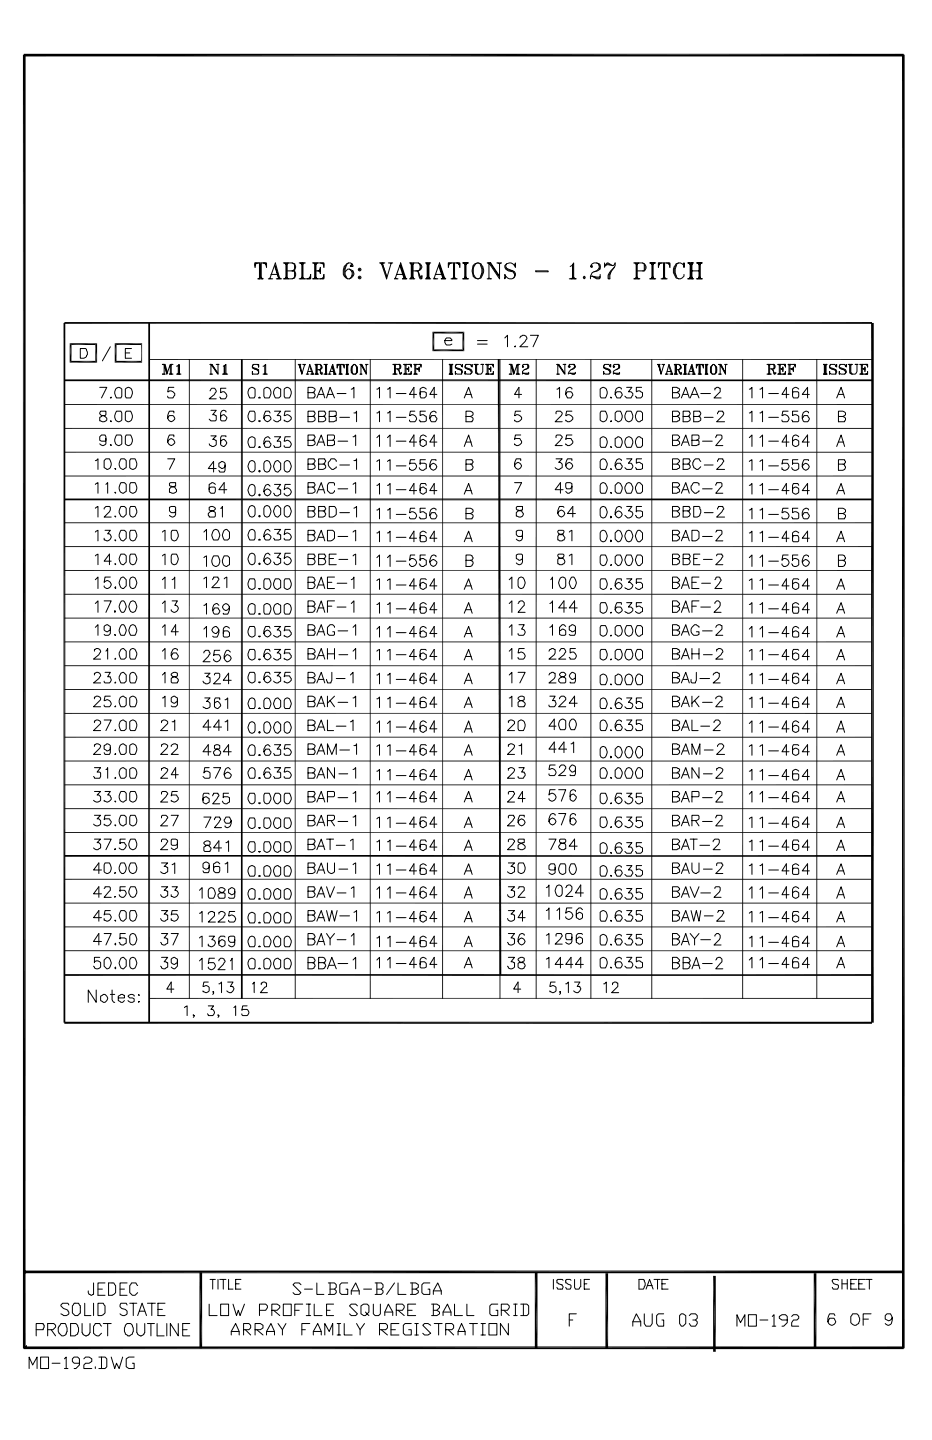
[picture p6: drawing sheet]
<svg xmlns="http://www.w3.org/2000/svg" width="279mm" height="432mm" viewBox="0 0 279 432" stroke-linecap="round" stroke-linejoin="round" font-family="sans-serif">
<g fill="#000">
<path d="M270.4 16.4l.8 387.9h-.8zM7.1 16.9l263.8-.8v.8zM7.1 16.1h263.8l-263.8 .8zM270.4 16.4h.8v387.9zM19 96.8l.6 209.9h-.6zM19 96.8h.6v209.9zM44.4 96.8l.6 209.9h-.6zM44.4 96.8h.6v209.9zM129.6 99.5h9.6l-9 .5zM139.2 99.5v5.8l-.6-5.3zM261.1 96.8l.8 209.9h-.8zM19.3 97.1l242.1-.5v.5z"/>
<path d="M19.3 96.6h242.1l-242.1 .5zM261.1 96.8h.8v209.9zM20.9 108.7l7.7-.5 .5 .5zM20.9 102.9l.5 5.3-.5 .5zM20.9 108.7l.5-.5h7.2zM20.9 102.9l.5 .6v4.7zM28.6 103.5l.5 5.2-.5-.5zM21.4 103.5l7.7-.6-.5 .6zM28.6 103.5l.5-.6v5.8zM20.9 102.9h8.2l-7.7 .6zM34.4 108.7l7.9-.5 .3 .5zM34.4 102.9l.5 5.3-.5 .5z"/>
<path d="M34.4 108.7l.5-.5h7.4zM34.4 102.9l.5 .6v4.7zM34.9 103.5l7.7-.6-.3 .6zM34.4 102.9h8.2l-7.7 .6zM72.2 107.7l.6 191.8h-.6zM72.2 107.7h.6v191.8zM129.6 99.5l.6 5.3-.6 .5zM129.6 99.5l.6 .5v4.8zM130.2 100l9-.5-.6 .5zM130.2 104.8h8.4l-9 .5zM138.6 100l.6 5.3-.6-.5zM129.6 105.3l9-.5 .6 .5z"/>
<path d="M149.2 107.7l1.1 184.7h-.5zM149.2 107.7h.6l.5 184.7zM19.3 114.3l242.1-.5v.5zM19.3 113.8h242.1l-242.1 .5zM19.3 150l242.1-.5v.5zM19.3 149.5h242.1l-242.1 .5zM19.3 256.9l242.1-.5v.5zM19.3 256.4h242.1l-242.1 .5zM19.3 292.6l242.1-.5v.5zM19.3 292.1h242.1l-242.1 .5zM19.3 306.9l242.1-.5v.5zM19.3 306.4h242.1l-242.1 .5z"/>
<path d="M59.8 381.5l.8 22.8h-.8zM59.8 381.5h.8v22.8zM160.3 381.5l.8 22.8h-.8zM160.3 381.5h.8v22.8zM181.5 381.8l.8 22.5h-.8zM181.5 381.8h.8v22.5zM213.8 382.6l.8 22.7h-.8zM213.8 382.6h.8v22.7zM243.9 381.8l.8 22.5h-.8zM243.9 381.8h.8v22.5zM7.1 381.8l263.8-.8v.8zM7.1 381h263.8l-263.8 .8z"/>
<path d="M6.9 16.4l.8 387.9h-.8zM7.1 403.8h.8l-.8 .5zM6.9 16.4h.8v387.9zM7.1 403.8l.8-.3v.3zM7.1 404.5l263.8-.7v.7zM7.1 403.8h263.8l-263.8 .7z"/>
</g>
<g fill="none" stroke="#000" stroke-width=".3">
<path d="M76.7 78.8l-.2 .8M77 78.8l-.5 .6M77.5 78.8l-1 .3M77.8 78.8v4.8M78.1 79.1v4.2M78.3 78.8v4.8M78.8 78.8l1.1 .3M79.1 78.8l.8 .6M79.4 78.8l.5 .8M79.6 78.8l.3 1.4v-1.4h-3.4v1.4M82.3 79.6l1.3 4-1.1-4M84.9 78.8h2.7l.8 .3a1.72 1.72 0 0 1 0 1.9l-.8 .2"/>
<path d="M85.2 78.8l.5 .3M85.5 78.8l.2 .6M85.7 78.8v4.8M86 78.8v4.8M86.3 78.8l-.3 .6M86.5 78.8l-.5 .3M87.6 78.8l.5 .3 .3 .5v.8l-.3 .6-.5 .2h-1.6M88.4 79.4v1.3M89.7 78.8h1.8M90 78.8l.5 .3M90.2 78.8l.3 .6M90.5 78.8v4.8"/>
<path d="M90.8 78.8v4.8M91 78.8l-.2 .6M91.3 78.8l-.5 .3M93.7 78.8h3.4v1.4l-.3-1.4 .3 .8M93.9 78.8l.6 .3M94.2 78.8l.3 .6M94.5 78.8v4.8M94.7 78.8v4.8M95 78.8l-.3 .6M95.2 78.8l-.5 .3M96 78.8l1.1 .3M96.6 78.8l.5 .6"/>
<path d="M103.7 79.6a2.94 2.94 0 0 0 0 3.5M104.5 78.8l-.5 .3v.3a3.5 3.5 0 0 0 .2 4.2M105.3 79.6h.3v.3h-.3zM105.6 79.4l-.6 .2v.3h.8v-.3a1.12 1.12 0 0 0-1.8-.5 2.85 2.85 0 0 0-.3 4.2 1.54 1.54 0 0 0 1.9-.2 1.54 1.54 0 0 0 .2-1.9l-1-.5h-.6l-.7 .8M113.8 78.8h1.6M114 78.8l.6 .6 .2-.6M114.3 78.8l1.6 4.8M115.1 78.8l-.5 .3M116.4 78.8h1.3M116.9 78.8l.3 .3 .3-.3M117.2 79.1l-1.3 4.5M119.9 79.6l1.3 4"/>
<path d="M120.1 79.6l1.3 4M122.8 78.8h2.6a1.2 1.2 0 0 1 1.1 1.2 1.2 1.2 0 0 1-1.1 1.2h-1.6M123.3 79.1l-.3-.3 .3 .6M123.3 78.8v4.8M123.6 79.1v4.2M123.8 79.1l.3-.3-.3 .6M123.8 78.8v4.8M125.4 78.8a1.51 1.51 0 0 1 0 2.4M125.9 79.4l.3 .5-.3 .8M127.5 78.8h1.6M128.1 79.1l-.3-.3 .3 .6M128.1 78.8v4.8"/>
<path d="M128.3 79.1v4.2M128.6 79.1l.3-.3-.3 .6M128.6 78.8v4.8M131.5 79.6l1.3 4M131.8 79.6l1.3 4M134.9 78.8l-.5 .6M135.5 78.8l-1.1 .3M136 78.8v4.8M136.3 78.8v4.8M136.8 78.8l1 .3M137.1 78.8l.7 .6M137.3 78.8l.5 .8"/>
<path d="M137.6 78.8l.2 1.4v-1.4h-3.4v1.4l.3-1.4-.3 .8M138.6 78.8h1.9M138.9 78.8l.5 .3M139.2 78.8l.2 .6M139.4 78.8v4.8M139.7 78.8v4.8M140 78.8l-.3 .6M140.2 78.8l-.5 .3M141.8 79.6a1.61 1.61 0 0 1 1.6-.8 1.61 1.61 0 0 1 1.3 1.1 3.2 3.2 0 0 1-.5 3.4 1.52 1.52 0 0 1-2.4-1 3.4 3.4 0 0 1 0-2.7zM142.1 79.6l-.3 .3v2.4l.3 .5M143.1 78.8a2.75 2.75 0 0 0 0 4.8M143.4 78.8l.5 .3 .6 1.6v1.1l-.6 1.5-.5 .3"/>
<path d="M144.2 79.6a2.44 2.44 0 0 1 0 3.2M146 78.8h1.1l2.7 4M146.3 78.8l.3 .3M146.8 78.8l2.7 4M149 78.8h1.3l-.5 .3-.6-.3M149.8 79.1v4.5l-3.2-4.8v4.5M151.9 79.1l-.3 .8a4.2 4.2 0 0 0 2.7 1.6 1.48 1.48 0 0 1-.7 2.1 1.48 1.48 0 0 1-2-.8l-.3-.5v1.3l.3-.8M154.3 79.6l.2-.8v1.4a1.73 1.73 0 0 0-1.4-1.4 1.73 1.73 0 0 0-1.8 .8l.3 1.1 .8 .5 1.3 .3a1.26 1.26 0 0 1 .3 1.8M170.9 79.9l.5-.3 .6-.8v4.8M177.3 79.9h.2zM177.3 79.6h.2v.6l-.5-.3a1.69 1.69 0 0 1 2.9-.5v1.3l-.8 .5-1.6 .6-.5 1v.8M178.9 78.8l.5 .3 .3 .8a1.72 1.72 0 0 1-1.6 1.6"/>
<path d="M179.7 79.4l.2 .5-.2 .8M181.2 78.8v1.4M181.8 79.4l.2-.3 .8 .3M183.6 79.6l-1.6-.2-.8 .5 .8-1.1 1.6 .8 .5-.2 .3-.6v.8l-.3 .6a4.3 4.3 0 0 0-1.3 3.4h-.5a3.8 3.8 0 0 1 1.8-3.4M190 78.8h2.6a1.33 1.33 0 0 1 1.1 1.1 1.33 1.33 0 0 1-.6 1.3h-2.1M190.2 78.8l.6 .3M190.5 78.8l.3 .6M190.8 78.8v4.8M191 78.8v4.8M191.3 78.8l-.3 .6M191.6 78.8l-.6 .3M192.6 78.8l.5 .3v2.1h-.5"/>
<path d="M193.1 79.4l.3 .5-.3 1.1M194.7 78.8h1.9M195 78.8l.5 .3M195.3 78.8l.2 .6M195.5 78.8v4.8M195.8 78.8v4.8M196.1 78.8l-.3 .6M196.3 78.8l-.5 .3M197.4 79.4l.5-.6-.5 .8M197.6 78.8l-.2 1.4v-1.4h3.4v1.4l-.2-1.4M198.4 78.8l-1 .3M199 78.8v4.8"/>
<path d="M199.2 78.8v4.8M199.8 78.8l1 .3M200.8 79.4l-.5-.6 .5 .8M202.7 79.6a2.44 2.44 0 0 0 0 3.2M203.5 78.8l-.6 .3-.5 1.6v1.1l.5 1.5 .6 .3M205.1 79.6v-.8v1.4a1.38 1.38 0 0 0-1.2-1.4 1.38 1.38 0 0 0-1.5 .8l-.5 1.1v1.1l.8 1.5a1.47 1.47 0 0 0 2.4-1M206.1 78.8h1.9M206.4 78.8l.5 .3M206.6 78.8l.3 .6M206.9 78.8v4.8M207.2 79.1v4.2M207.4 78.8v4.8"/>
<path d="M207.7 78.8l-.3 .3M208.8 78.8h1.8M209 78.8l.5 .3M209.3 78.8l.2 .6M209.5 78.8v4.8M209.8 78.8v4.8M210.1 78.8l-.3 .6M210.3 78.8l-.5 .3M77.8 83.3l-.3 .3M78.3 83.3l.5 .3h-1.5M78.3 83.1l.3 .5M80.4 83.6h1.4"/>
<path d="M80.7 83.6l.3-.3 .2 .3M81 83.3l1.5-4.5 1.4 4.8M81.2 82.3h2.1M82.8 83.6h1.6M83.3 83.6l.3-.5 .5 .5M83.6 83.3l-.5 .3M85.7 83.3l-.5 .3M85.7 83.1l-.2 .5M86 83.1l.3 .5M86 83.3l.5 .3M87.6 81.2h.8a2.13 2.13 0 0 1 0 2.1l-.8 .3h-2.7M87.6 81.2h.5l.3 .6v1l-.3 .5-.5 .3"/>
<path d="M88.4 81.5v1.6M89.7 83.6h3.4v-1.3l-.2 1.3M90.5 83.3l-.5 .3M90.5 83.1l-.3 .5M90.8 83.1l.2 .5M90.8 83.3l.5 .3M93.1 83.3l-1 .3M93.1 83.1l-.8 .5M93.1 82.8l-.5 .8M94.5 83.3l-.6 .3M94.5 83.1l-.3 .5M94.7 83.1l.3 .5"/>
<path d="M94.7 83.3l.5 .3M96 80.2v1.8l-.2-.8zM96 80.7l-.5 .5 .5 .3M96 81l-.8 .2h.8h-1.3M97.1 82.8l-.3 .8 .3-1.3v1.3h-3.4M97.1 83.3l-1.1 .3M97.1 83.1l-.5 .5M104.8 80.7a1.68 1.68 0 0 1 0 2.9M105.6 81.2l.2 .6-.2 1M107.4 80.7l.5-.3 .3 .6-.5 .2zM107.7 80.7h.2v.3h-.2zM107.7 82.8l.5 .3-.3 .5-.5-.3z"/>
<path d="M107.7 83.1h.2v.2h-.2zM115.9 82.8l-1.3-4 1.3 4v.8M119.1 83.6l-.6-.3-.2 .3h1M119.1 82.3h1.8M121.2 83.3l-.6 .3h1.4M121.2 83.1l-.3 .5M121.4 83.1l.3 .5-1.6-4.8-1.6 4.5M122.8 83.6h1.6M123.3 83.1l-.3 .5 .3-.3M123.8 83.1l.3 .5-.3-.3M124.6 81.2h.5l.8 2.4h.6v-1M125.1 81.2l.8 1.6 .3 .3h.3v-.3"/>
<path d="M125.7 82.6l.5 .7h.3M127.5 83.6h1.6M128.1 83.1l-.3 .5 .3-.3M128.6 83.1l.3 .5-.3-.3M129.9 83.6h1.3M130.2 83.6v-.3l.5 .3M130.2 83.3l1.6-4.5 1.5 4.8M130.7 82.3h1.9M132.8 83.1l-.2 .5M133.1 83.1l.5 .5h-1.3l.5-.3M135.2 83.6h1.9M136 83.3l-.5 .3"/>
<path d="M136 83.1l-.3 .5M136.3 83.1l.2 .5M136.3 83.3l.5 .3M138.6 83.6h1.9M139.4 83.3l-.5 .3M139.4 83.1l-.2 .5M139.7 83.1l.3 .5M139.7 83.3l.5 .3M146 83.6h1.4M146.3 83.6l.3-.3 .5 .3M151.6 80.2l.3 .5 .5 .3 1.3 .2 .6 .8M160.6 81.2h3.7v.3h-3.7z"/>
<path d="M170.7 83.6h2.1M171.2 83.6l.5-.3v-3.9v4.2M171.7 83.1l-.3 .5M172 83.1l.2 .5M172 83.3l.5 .3M175.2 82.8l.2 .3-.2 .5-.3-.3zM175.2 83.1v.2zM179.9 82.8l-.2 .3-2.4-.3-.3 .3M179.9 82.3v1l-.2 .3h-.8l-1.4-.8 1.4 .5h.8l.2-.2M183.1 81.5l-.5 1.1v1M190 83.6h1.8M190.8 83.3l-.6 .3"/>
<path d="M190.8 83.1l-.3 .5M191 83.1l.3 .5M191 83.3l.6 .3M194.7 83.6h1.9M195.5 83.3l-.5 .3M195.5 83.1l-.2 .5M195.8 83.1l.3 .5M195.8 83.3l.5 .3M198.2 83.6h1.8M199 83.3l-.6 .3M199 83.1l-.3 .5M199.2 83.3l.6 .3"/>
<path d="M199.2 83.1l.3 .5M206.1 83.6h1.9M206.9 83.3l-.5 .3M206.9 83.1l-.3 .5M207.4 81.2h2.1M207.4 83.3l.3 .3M208.8 83.6h1.8M209.5 83.3l-.5 .3M209.5 83.1l-.2 .5M209.8 83.1l.3 .5M209.8 83.3l.5 .3M24.1 104.5h1.6a1.69 1.69 0 0 1-.6 2.9h-1z"/>
<path d="M29.9 116.2h2.1l-1.6 3.1M33.1 119.3l.2-.2v.2zM33.1 104l-2.4 4.2M34.7 116.7a1.07 1.07 0 0 1 1.8 0v2.1l-.3 .5h-1.3a2.43 2.43 0 0 1-.2-2.6zM37.6 116.7a1.07 1.07 0 0 1 1.8 0 2.43 2.43 0 0 1-.2 2.6h-1.4l-.2-.5zM37.6 105.8h1.3M39.4 104.5h-1.8v2.9h1.8M42.5 102.9v5.8M44.7 107.8h216.7M48.7 112.2h.8zM48.7 109.3h.8l.8 2.6M49.2 112.2v-2.9l.8 2.9 1.1-2.9v2.9"/>
<path d="M49.2 109.3l.8 2.6M51.1 111.9v.3h-.3h1.1M51.1 109.3h.8M51.3 109.3v2.9zM51.3 109.3h.3l-.3 .2M51.3 111.9l.3 .3h-.3M52.1 116.2h-1.6l-.2 1.3 .5-.3a1.36 1.36 0 0 1 1.6 1.3l-.5 .8h-1.4l-.2-.5M52.9 112.2h1.3M53.4 109.5v2.7h-.2l.2-.3M53.7 109.5v2.7v-2.9l-.8 .5M53.7 111.9l.3 .3h-.3M56.8 107.7v191.8"/>
<path d="M63 117.2l.5-.8h.8l.5 1.1-.5 .8-1.6 1.3h2.1M63 109.3h.5M63.5 112.2h-.5h.8M64.8 109.3h.8h-.5M65.1 111.9l-1.6-2.6 1.9 2.6M65.4 109.3v2.9l-2.2-2.9v2.9M66.7 112.2h1.6M66.9 109.8l.8-.5v2.9M67.2 111.9v.3h-.3M67.2 109.5v2.7M67.5 109.5v2.7M67.7 116.4h-1.6v1.3l.6-.2a1.32 1.32 0 0 1 1.3 1.3l-.5 .8h-1.4l-.2-.5"/>
<path d="M67.7 111.9v.3h.3M74.9 116.4a1.02 1.02 0 0 1 1.6 .3v2.1l-.3 .5h-1.3a2.25 2.25 0 0 1 0-2.9zM75.7 110.1l.5 .5 1.1 .3 .2 .5M75.9 109.3l-.2 .8 1.8 .8v1l-.2 .3h-1.4l-.2-.3v-.5v.8v-.3M77.5 119.3l.3-.2 .3 .2zM77.5 109.8v-.5v.8l-.2-.8h-1.4l-.2 .5v.5l1.3 .6 .5 .5v.5l-.2 .3M78.8 109.8l.8-.5v2.9M78.8 112.2h1.4M79.1 116.7a1.07 1.07 0 0 1 1.9 0 2.43 2.43 0 0 1-.3 2.6h-1.3l-.3-.5zM79.4 109.5v2.7zM79.4 111.9l-.3 .3h.3M79.6 111.9v.3h.3"/>
<path d="M82.3 116.7l.8-.5 1 .5v2.1l-.5 .5h-1.1a2.43 2.43 0 0 1-.2-2.6zM85.2 116.7a1.07 1.07 0 0 1 1.8 0 2.43 2.43 0 0 1-.2 2.6h-1.3l-.3-.5zM88.5 107.7v191.8M89.7 109.3l.8 2.9zM90 109.3v.2zM90 109.3l.5 2.6M90.2 109.3h-.8l.3 .2M90.8 109.3h.7l-.2 .2-.3-.2M91.3 109.5l-.8 2.7M91.8 112.2h.8M92.1 112.2l.8-2.9 1 2.9M92.3 117.7h1.4l.5-.2 .3-.6-.3-.5-.5-.2h-1.4v3.1h1.9l.3-1-.3-.6h-.5"/>
<path d="M92.3 111.4h1.1M92.9 109.8l.8 2.4zM93.1 112.2h.8M93.7 112.2h-.3l.3-.3 .2 .3M94.7 111.9v.3h-.2h1M95 109.5l.2-.2zM95 119.3l1.3-3.1 1.1 3.1M95 109.3v2.9v-2.7M95 110.9h1l.6-.6-.6-1h-1.5l.2 .2v-.2v2.9M95 111.9l.2 .3h-.2M95.5 110.9l.5 .2v.8l.3 .3h.3v-.5M95.5 118.3h1.6"/>
<path d="M95.8 110.9l.5 1h.3M96 109.3l.3 .5-.3 1.1M96 111.7l.3 .5h.3M96.3 109.5v1.1M97.1 112.2h1.1M97.1 109.3h1.1M97.4 109.3l.2 .2zM97.6 109.3v2.9v-2.7M97.6 111.9l-.2 .3h.2M97.9 109.3v.2zM97.9 119.3l1.1-3.1 1.3 3.1M97.9 109.3v2.9"/>
<path d="M98.2 118.3h1.5M98.4 112.2h.8M98.7 112.2l1-2.9 .8 2.9-.2-.3-.3 .3h.3M99 111.4h1M99.5 109.8l.8 2.4-.6-2.4M100 112.2h.8M101.1 109.8l.2-.5-.2 1v-1h2.1v1l-.3-1 .3 .5M101.1 118h2.6M101.6 109.3l-.5 .2 .8-.2v2.9M101.6 112.2h1.1M102.1 109.3v2.9v-2.7M102.1 111.9l.3 .3h-.3"/>
<path d="M102.4 109.3l.8 .2-.5-.2M104 109.5v2.7v-2.9v.2l-.3-.2h.8l-.3 .2v-.2v2.9M104 111.9v.3h-.3h.8h-.3v-.3M105.3 110.1l.8-.8h.3l.8 .8v1.6l-.6 .5h-.8l-.5-.5zM105.3 116.7l.8-.5v3.1M105.6 109.8a2.13 2.13 0 0 0 0 2.1M106.1 109.3l-.5 .8v1.6l.2 .5h.3M106.4 109.3l.5 .8v1.6l-.3 .5h-.2M106.9 109.8a2.13 2.13 0 0 1 0 2.1M107.9 112.2h.6zM108.2 109.3l1.6 2.6-1.3-2.6h-.6l.3 .2M109.5 109.3h.8"/>
<path d="M109.8 109.5v2.7l-1.6-2.9v2.9M109.8 109.3v.2l.3-.2M111 107.7v191.8M113 116.7l.8-.5v3.1M116.2 116.7l.7-.5v3.1M117.7 109.3h2.2l.2 .2v.8l-.2 .3h-1.4M117.7 112.2h1.4M118.3 109.3v2.9zM118.3 109.3h-.3l.3 .2M118.3 111.9l-.3 .3h.3M118.5 111.9v.3h.3M118.5 109.3v2.9"/>
<path d="M118.8 109.3h-.3v.2M118.8 118h2.9M119.1 110.6l.5 .5 .3 1.1h.2l.3-.5M119.3 110.9h.3l.3 1h.5M119.6 109.3h.3v1.3h-.3M119.9 109.5l.2 .3-.2 .5M119.9 111.7l.2 .5M120.9 109.3h2.4v.8l-.3-.8 .3 .5M120.9 112.2h2.4v-.8l-.3 .8 .3-.3-.5 .3M121.4 109.3v2.9zM121.4 109.3h-.2l.2 .2M121.4 111.9l-.2 .3h.2"/>
<path d="M121.7 111.9v.3h.3M121.7 109.3v2.9M122 109.3h-.3v.2M122.5 110.1v1.3zM122.5 110.3l-.3 .3 .3 .3-.5-.3h.5h-.8M122.5 112.2h.8M122.5 109.3h.8M122.8 109.3l.5 .2M124.4 111.9v.3h-.3h1M124.4 109.3v2.9M124.6 109.3v2.9zM124.6 109.3h.3l-.3 .2"/>
<path d="M124.6 111.9l.3 .3h-.3M124.9 118.3h-2.1l1.3-2.1v3.1M125.7 109.3h.5v.8v-.8h-2.1h.3v.2M125.7 110.1v1.3l-.3-.8zM125.7 110.3l-.3 .3 .3 .3-.8-.3h.8h-1.1M126.2 109.5l-.3-.2 .3 .5M127.8 116.7a1.07 1.07 0 0 0-1.9 0v2.1l.3 .5h1.1l.5-.5v-1.1l-.5-.2h-1.1l-.3 .2v.6M131 118.3h-2.1l1.3-2.1v3.1M132.7 107.7v191.8M133.3 102.1h2.2l-.6-.8h-1a1.28 1.28 0 0 0 0 2.2h1l.6-.3M134.9 109.5v-.2h-.2h1h-.2v.2M134.9 111.9v.3h-.2h1h-.2v-.3"/>
<path d="M134.9 109.3v2.9M135.2 109.3v2.9M135.5 109.3v2.9M136.5 110.1l.6 .5 1.3 .3v.5M136.8 109.3l-.3 .5 .3 .5a1.8 1.8 0 0 1 1.8 1.4l-.2 .5h-1.3l-.6-.3v-.5v.8v-.3M138.4 109.8l.2-.5v.8l-.5-.8h-1.3l-.3 .5v.5l1.9 .8v1.1M139.2 119.3l1.3-3.1 1.1 3.1M139.4 110.1l.6 .5 1 .3 .3 .5M139.7 109.3l-.3 .5 .3 .5a1.8 1.8 0 0 1 1.9 1.4l-.6 .5h-1l-.6-.3v-.5v.8v-.3M139.7 118.3h1.6M141.3 109.8l.3-.5v.8l-.6-.8h-1.3l-.3 .5v.5l1.4 .6 .5 .5v.5l-.3 .3M142.1 109.3h1.3"/>
<path d="M142.6 109.3v2.6l.5 .3h1.1l.3-.3 .2-.5v-2.1M142.6 109.3v2.4l.3 .2M142.6 109.3h-.3l.3 .2M142.9 109.5l.2-.2h-.2v2.4l.2 .5h.3M143.1 102.1h2.9M143.1 103.2h2.9M144.2 109.3h.8zM145.5 109.3h2.4v.8v-.8h-.8M145.5 112.2h2.4v-.8v.8h-.8M146 109.5l-.2-.2h.2v2.9h-.2l.2-.3M146.3 109.3v2.9zM146.3 109.3h.3l-.3 .2"/>
<path d="M146.3 111.9l.3 .3h-.3M147.1 110.1v1.3zM147.1 110.3l-.3 .3 .3 .3-.5-.3h.5h-.8M147.4 112.2l.5-.3-.3 .3M147.4 109.3l.5 .2M147.6 109.3l.3 .5M149.9 107.7v191.8M151.3 101.3l.8-.8v3.5M152.7 112.2h.8zM152.7 109.3h.8l.8 2.6M153.2 112.2v-2.9l.8 2.9 1-2.9v2.9M153.2 109.3l.8 2.6"/>
<path d="M154.5 103.7v.3h-.2zM155 111.9v.3h-.2h1M155 109.3h.8M155.3 109.3v2.9zM155.3 109.3h.3l-.3 .2M155.3 111.9l.3 .3h-.3M155.8 101.3l.3-.5 .5-.3 1.1 .3 .3 .5-.6 1.1-1.6 1.6h2.4M156.4 118.3h-2.1l1.3-2.1v3.1M156.6 109.8v.3h.3v-.3h-.3h.3v.3h-.3v-.6l.3-.2h1.3l.3 .2v.8l-1.3 .6-.6 .5v.8M158 109.3h.2v1l-1 .6M158.2 109.5l.3 .3-.3 .5M158.5 111.7v.5l-1.6-.3 .8 .3h.5l.3-.3h-1.9"/>
<path d="M159 100.5h2.4l-1.6 3.5M160.7 107.7v191.8M167 116.7l.7-.5v3.1M167 109.3h.5M167.5 112.2h-.5h.7M168.8 109.3h.8h-.5M169.1 111.9l-1.6-2.6 1.8 2.6M169.3 109.3v2.9l-2.1-2.9v2.9M170.4 111.9h2.1M170.7 109.8v.3v-.3h.2v.3h-.5l.3-.8h1.5l.3 .8-.5 .5a1.72 1.72 0 0 0-1.6 1.6M171.4 116.7v-.3a1.02 1.02 0 0 0-1.5 .3l-.3 1.6 .5 1h1.1l.5-.8-.5-1h-1.1l-.5 .8M171.7 109.3h.3l.2 .8-1 .8"/>
<path d="M172.2 109.5v.8M172.5 111.7l-.3 .5-1.3-.3 .8 .3h.5v-.3M177.1 107.7v191.8M179.9 116.7a1.07 1.07 0 0 1 1.9 0 2.43 2.43 0 0 1-.3 2.6h-1.3l-.3-.5zM181 110.1l.5 .5 1.1 .3 .2 .5M181.2 109.3l-.2 .5 .2 .5a1.8 1.8 0 0 1 1.9 1.4l-.5 .5h-1.1l-.5-.3v-.5v.8v-.3M182.8 109.8l.3-.5v.8l-.5-.8h-1.4l-.2 .5v.5l1.3 .6 .5 .5v.5l-.2 .3M183.1 119.1l.3 .2h-.3zM183.9 109.8v.3h.2v-.3h-.2h.2v.3h-.2v-.6l.2-.2h1.4l.2 .2v.8l-1.8 1.1v.8M185.2 109.3h.3v1l-.8 .6M185.5 109.5l.2 .3-.2 .5M185.7 111.7v.5l-1.6-.3 .8 .3h.6l.2-.3h-1.8"/>
<path d="M186.3 116.7v-.3a1.02 1.02 0 0 0-1.6 .3l-.3 1.6 .5 1h1.1l.5-.8-.5-1h-1.1l-.5 .8M187.9 116.2h1.5l-1 1.3h.8l.5 .5v.5l-.5 .8h-1.3l-.6-.5M192.4 116.2h-1.6v1.3l1-.3 .8 .5v1.1l-.5 .5h-1.3l-.3-.5M195.4 107.7v191.8M197.4 109.3l.8 2.9zM197.6 109.3v.2zM197.6 109.3l.6 2.6M197.9 109.3h-.8l.3 .2M198.4 109.3h.8l-.2 .2-.3-.2M199 109.5l-.8 2.7M199.8 112.2l.8-2.9 1 2.9M200 112.2h-.5h.8"/>
<path d="M200 111.4h1.1M200.6 109.8l.7 2.4zM200.8 112.2h.8M201.3 112.2h-.2l.2-.3 .3 .3M201.6 117.7h1.3l.6-.2 .2-.6-.2-.5-.6-.2h-1.3v3.1h1.6l.5-.5v-.5l-.8-.6M202.4 111.9v.3h-.3h1.1M202.7 109.5l.2-.2zM202.7 109.3v2.9v-2.7M202.7 110.9h.8l.8-.6-.3-.8-.5-.2h-1.4l.3 .2v-.2v2.9M202.7 111.9l.2 .3h-.2M203.5 109.3l.5 .5v.5l-.8 .6M203.7 111.7l.3 .5h.3"/>
<path d="M204 109.5v1.1M204.3 119.3l1.3-3.1 1 3.1M204.3 111.7v.5h-.3l-.5-1.3 .5 1h.3M204.8 112.2h1M204.8 109.3h1M204.8 118.3h1.3M205.1 109.3l.2 .2zM205.3 109.3v2.9v-2.7M205.3 111.9l-.2 .3h.2M205.6 109.3v.2zM205.6 109.3v2.9M206.1 112.2h.8"/>
<path d="M206.4 112.2l1-2.9 .8 2.9-.2-.3-.3 .3h.3M206.6 111.4h1.1M206.9 119.3l1.3-3.1 1.3 3.1M207.2 109.8l.8 2.4-.6-2.4M207.4 112.2h1.1M207.4 118.3h1.6M208.8 109.8l.2-.5-.2 1v-1h2.1v1l-.3-1 .3 .5M209.3 109.3l-.5 .2 .7-.2v2.9M209.3 112.2h1M209.8 109.3v2.9v-2.7M209.8 111.9l.3 .3h-.3M210.1 109.3l.8 .2-.6-.2"/>
<path d="M210.1 118h2.9M211.4 109.3l.3 .2zM211.4 109.3h.8l-.3 .2v-.2v2.9M211.7 109.3v2.9v-2.7M211.7 111.9l-.3 .3h.3M211.9 111.9v.3h.3h-.8M213 110.1l.8-.8h.2l.8 .8v1.6l-.5 .5h-.8l-.5-.5zM213.3 109.8a2.13 2.13 0 0 0 0 2.1M213.8 109.3l-.5 .8v1.6l.2 .5h.3M214 109.3l.6 .8v1.6l-.3 .5h-.3M214.3 116.9v-.5l.5-.2 1.1 .2v1.1l-1.9 1.8h2.2M214.6 109.8a2.13 2.13 0 0 1 0 2.1"/>
<path d="M215.4 109.3h.8l1.3 2.6-1.6-2.6M215.4 112.2h.8h-.6M215.6 109.3l.3 .2M217.2 109.3h.8M217.5 109.5v2.7l-1.6-2.9v2.9M217.5 109.3v.2l.3-.2M222.6 107.7v191.8M224.6 116.7l.8-.5v3.1M227.8 116.7l.8-.5v3.1M229.9 109.3h2.1l.3 .2v.8l-.3 .3h-1.3M229.9 112.2h1.3M230.5 109.3v2.9z"/>
<path d="M230.5 109.3h-.3l.3 .2M230.5 111.9l-.3 .3h.3M230.5 118h2.9M230.7 111.9v.3h.3M230.7 109.3v2.9M231 109.3h-.3v.2M231.2 110.6l.6 .5 .2 1.1h.3l.3-.5M231.5 110.9h.3l.2 1h.6M231.8 109.3h.2v1.3h-.2M232 109.5l.3 .3-.3 .5M232 111.7l.3 .5M233.1 109.3h2.4v.8l-.3-.8 .3 .5"/>
<path d="M233.1 112.2h2.4v-.8l-.3 .8 .3-.3-.6 .3M233.6 109.3v2.9zM233.6 109.3h-.2l.2 .2M233.6 111.9l-.2 .3h.2M233.9 111.9v.3h.3M233.9 109.3v2.9M234.2 109.3h-.3v.2M234.7 110.1v1.3zM234.7 110.3l-.3 .3 .3 .3-.5-.3h.5h-.8M234.7 112.2h.8M234.7 109.3h.8M234.9 109.3l.6 .2"/>
<path d="M236.5 118.3h-2.1l1.3-2.1v3.1M236.5 111.9v.3h-.2h1M236.5 109.3v2.9M236.8 109.3v2.9zM236.8 109.3h.3l-.3 .2M236.8 111.9l.3 .3h-.3M237.9 109.3h.5v.8v-.8h-2.1h.2v.2M237.9 110.1v1.3l-.3-.8zM237.9 110.3l-.3 .3 .3 .3-.8-.3h.8h-1.1M238.4 109.5l-.3-.2 .3 .5M239.4 116.7a1.07 1.07 0 0 0-1.8 0v2.1l.3 .5h1.3l.2-.5v-1.1l-.2-.2h-1.3l-.3 .2v.6M242.6 118.3h-2.1l1.6-2.1v3.1"/>
<path d="M244.9 107.7v191.8M247.1 109.5v-.2h-.2h1h-.3v.2M247.1 111.9v.3h-.2h1h-.3v-.3M247.1 109.3v2.9M247.4 109.3v2.9M247.6 109.3v2.9M248.7 110.1l.5 .5 1.4 .3v.5M249 109.3l-.3 .5 .3 .5a1.8 1.8 0 0 1 1.8 1.4l-.2 .5h-1.4l-.5-.3v-.5v.8v-.3M250.6 109.8l.2-.5v.8l-.5-.8h-1.3l-.3 .5v.5l1.9 .8v1.1M250.8 119.3l1.3-3.1 1.1 3.1M251.4 118.3h1.5M251.6 110.1l.5 .5 1.1 .3 .3 .5"/>
<path d="M251.9 109.3l-.3 .5 .3 .5a1.8 1.8 0 0 1 1.8 1.4l-.5 .5h-1.1l-.5-.3v-.5v.8v-.3M253.5 109.8l.2-.5v.8l-.5-.8h-1.3l-.3 .5v.5l1.3 .6 .6 .5v.5l-.3 .3M254.3 109.3h1.3M254.8 109.3v2.6l.5 .3h1.1l.2-.3 .3-.5v-2.1M254.8 109.3v2.4l.3 .2M254.8 109.3h-.3l.3 .2M255.1 109.5l.2-.2h-.2v2.4l.2 .5h.3M256.4 109.3h.8zM257.7 109.3h2.4v.8v-.8h-.8M257.7 112.2h2.4v-.8v.8h-.8M258.2 109.5l-.2-.2h.2v2.9h-.2l.2-.3M258.5 109.3v2.9z"/>
<path d="M258.5 109.3h.3l-.3 .2M258.5 111.9l.3 .3h-.3M259.3 110.1v1.3zM259.3 110.3l-.3 .3 .3 .3-.5-.3h.5h-.8M259.6 112.2l.5-.3-.3 .3M259.6 109.3l.5 .2M259.8 109.3l.3 .5M19.3 121.3h242.1M19.3 135.6h242.1M19.3 128.5h242.1M28.6 138.1l.8-.5v3.2M30.2 123.3l-.3 .8 .5 .5a1.36 1.36 0 0 1 1.6 1.3 1.51 1.51 0 0 1-2.1 .3v-1.1l.8-.5h.8l.2-.2v-1.1z"/>
<path d="M31.2 138.1l.5-.5h1.1a1.87 1.87 0 0 1-.8 3.2l-.8-.6zM31.7 131.5v.5l-.2 .3h-1.1l-.5-.3v-1l.5-.6h1.1l.2 .6v2.1a1.07 1.07 0 0 1-1.8 0M33.1 126.2h.2v.3zM33.1 133.3h.2v.3zM34.9 123.3h1.3l.3 .5v2.1a1.07 1.07 0 0 1-1.8 0 2.43 2.43 0 0 1 .2-2.6zM34.9 130.4h1.3l.3 .6v2.1a1.07 1.07 0 0 1-1.8 0 2.43 2.43 0 0 1 .2-2.7zM36.2 137.6h1.1l.5 .5v2.1l-1 .6a1.97 1.97 0 0 1-.6-3.2zM37.8 123.3h1.4a1.87 1.87 0 0 1-.8 3.2l-.8-.6v-2.1zM37.8 130.4h1.4a1.87 1.87 0 0 1-.8 3.2l-.8-.5v-2.1zM39.2 137.6h1.3a1.87 1.87 0 0 1-.8 3.2l-.8-.6v-2.1zM50.3 137.6h2.1l-1.6 3.2M52.1 123.8v-.5h-1.3a1.88 1.88 0 0 0 .5 3.2l1.1-.8-.5-1.1h-1.1l-.5 .8"/>
<path d="M52.1 131v-.6h-1.3a1.88 1.88 0 0 0 .5 3.2l1.1-.8a1.07 1.07 0 0 0-.9-1.2 1.07 1.07 0 0 0-1.2 1M63.2 123h1.6l-1 1.4 1 .2v1.3l-.2 .3h-1.4l-.5-.5M63.2 130.7h1.6l-1 1.1 1 .2v1.3a1.16 1.16 0 0 1-1.1 .6 1.16 1.16 0 0 1-1-.8M67.5 139.4v.6l-1.1 .5-.8-.5v-1.1l.8-.5 1.1 .5v2.1l-.3 .6h-1.3l-.3-.6M67.7 123.6v-.3l-.8-.3-.5 .3-.3 .5v2.1l.3 .3h1.1l.2-.3 .3-.8-.8-.7-.8 .2-.3 .5M67.7 131v-.3h-1.3l-.3 .5v2.1l.8 .6 .8-.6 .3-.5-.8-1-1.1 .5v.5M74.9 123.3h1.3l.3 .5v2.1a1.07 1.07 0 0 1-1.9 0 2.43 2.43 0 0 1 .3-2.6zM74.9 138.4l.8-.3 .5 .3 .3 .5v1.9l-.3 .5-.8 .3a2.04 2.04 0 0 1-.5-3.2zM74.9 131.2a1.02 1.02 0 0 1 1.6 .3v2.1l-.3 .5h-1.3a2.25 2.25 0 0 1 0-2.9zM77.5 126.2h.6l-.3 .3zM77.5 134.1l.3-.2 .3 .2zM79.4 138.4l.5-.3a1.78 1.78 0 0 1 1.3 1.7 1.78 1.78 0 0 1-1.3 1.8l-.5-.3-.3-.5v-1.9z"/>
<path d="M81 123.8l-.3-.5h-1.1a1.88 1.88 0 0 0 .6 3.2l1-.8-.5-1.1h-1.1l-.5 .8M81 131.5l-.8-.5a1.97 1.97 0 0 0-.6 3.1h1.1l.5-1-.5-.8h-1.1l-.5 .8M82.3 123.3h1.8l-1 1.3h.8l.2 .3v1l-.5 .3a1.02 1.02 0 0 1-1.6-.3M82.3 131h1.8l-1 1.3h.8l.2 .3v1.3l-.5 .2h-1.3l-.3-.5M82.5 138.4l.8-.3 .8 .8v1.9l-.8 .8h-.2a2.04 2.04 0 0 1-.6-3.2zM85.5 138.4l.5-.3a1.78 1.78 0 0 1 1.3 1.7 1.78 1.78 0 0 1-1.3 1.8l-.5-.3-.3-.5v-1.9zM87 123.3h-1.5l-.3 1.3a1.3 1.3 0 0 1 1.4-.1 1.3 1.3 0 0 1 .7 1.2l-.5 .5a1.02 1.02 0 0 1-1.6-.3M87 131h-1.5l-.3 1.3a1.3 1.3 0 0 1 1.4-.2 1.3 1.3 0 0 1 .7 1.2l-.5 .8h-1.3l-.3-.5M92.3 124.9h1.4l.5-.3 .3-.5-.3-.8h-1.9v3.2h1.4l.8-.6-.3-1h-.5M92.3 139.2h1.4l.5-.3 .3-.5-.3-.8h-1.9v3.2h1.4l.8-.6-.3-1h-.5M92.3 132h1.4l.5-.2 .3-.6-.3-.8h-1.9v3.2h1.4l.8-.5-.3-1.1h-.5M95 133.6l1.3-3.2 1.1 3.2"/>
<path d="M95.5 124.9h1.3l.6-.3 .2-.5-.2-.8h-1.9v3.2h1.3l.8-.6-.2-1h-.6M95.5 139.2h1.3l.6-.3 .2-.5-.2-.8h-1.9v3.2h1.3l.8-.6-.2-1h-.6M95.5 132.6h1.6M98.2 132h1.5l.6-.5v-.8l-.3-.3h-1.8v3.2h1.5l.6-.3v-1l-.6-.3M98.7 124.9h1.3l.8-.3v-1l-.3-.3h-1.8v3.2h1.3l.8-.3v-1.1l-.3-.2h-.5M100.8 138.4l-.5-.8h-1.1l-.8 1v.8l.3 .6 .8 .8h.5l.8-.6v-.2M101.3 132.3h2.9M101.9 125.1h2.9M101.9 139.4h2.9M105.8 131l.8-.6v3.2M106.1 123.8h.5l.3-.5v3.2M106.1 138.1h.5l.3-.5v3.2"/>
<path d="M113 138.4l.8-.6v3.2M113 131.2l.8-.8v3.5M113 123.8l.8-.5v3.2M116.2 138.4l.7-.6v3.2M116.2 131.2l.7-.8v3.5M116.2 123.8l.7-.5v3.2M118.8 125.1h2.9M118.8 139.7h2.9M118.8 132.3h2.9M124.4 137.8h-1.4l-.2 1.4 .2-.3h1.4a1.14 1.14 0 0 1 .2 1.6 1.14 1.14 0 0 1-1.6 .3h-.2v-.6M124.4 123.3h-1.4l-.2 1.3h.2a1.14 1.14 0 0 1 1.6 .3 1.14 1.14 0 0 1-.2 1.6h-1.4l-.2-.6M124.9 132.6h-2.1l1.3-2.2v3.5"/>
<path d="M127.5 137.8h-1.6v1.4v-.3h1.4l.5 .3v1.3l-.8 .5h-.5l-.6-.2-.2-.6M127.5 123.3h-1.6v1.3l1.1-.2 .8 .5v1.3l-.5 .3h-1.4l-.2-.6M127.8 131a1.02 1.02 0 0 0-1.6-.3l-.3 .5v2.1l.8 .6 1.1-.6v-1l-.8-.5-.8 .2-.3 .6M130.7 138.1v-.3h-1.3a1.88 1.88 0 0 0 .5 3.2 1.06 1.06 0 0 0 1.1-1 1.06 1.06 0 0 0-1.1-1.1l-.5 .3-.5 .8M130.7 123.8v-.2a1.02 1.02 0 0 0-1.6 .2 2.26 2.26 0 0 0 .3 2.7h1l.6-1.1-.6-.8h-1l-.5 .8M131 132.6h-2.1l1.3-2.2v3.5M139.2 133.9l1.3-3.5 1.1 3.5M139.7 139.2h1.9l.2-.6-.2-.8h-1.9v3.2h1.3l.6-.2 .2-.8-.2-.6-.6-.2M139.7 124.9h1.3l.6-.3 .2-.2v-.6l-.2-.2-.6-.3h-1.3v3.2h1.9l.2-1.1-.8-.5M139.7 132.6h1.6M156.1 123.3h-1.6l-.2 1.3 .5-.2a1.36 1.36 0 0 1 1.6 1.3l-1.1 .8h-.5l-.5-.3v-.3M156.1 130.4h-1.6l-.2 1.4 .2-.3h1.3l.6 .8a1.3 1.3 0 0 1-.8 1.2 1.3 1.3 0 0 1-1.3-.2v-.2"/>
<path d="M156.1 138.1v-.5h-1.3a1.88 1.88 0 0 0 .5 3.2 1.06 1.06 0 0 0 1.1-1.1 1.06 1.06 0 0 0-1.1-1.1l-.8 .6-.2 .5M166.7 124.1v-.5l.3-.3h1l.5 .5-.2 .8-1.9 1.9h2.1M166.7 131.2v-.5l.3-.3h1l.5 .6-.5 1-1.6 1.6h2.1M166.7 137.6h1.8l-1 1h.5l.5 .6v1l-.5 .3a1.02 1.02 0 0 1-1.6-.3M171.4 123.3h-1.5l-.3 1.3 .5-.2a1.36 1.36 0 0 1 1.6 1.3l-1 .8h-.6l-.5-.3v-.3M171.4 130.4h-1.5l-.3 1.4 .3-.3h1.3l.5 .8a1.3 1.3 0 0 1-.7 1.2 1.3 1.3 0 0 1-1.4-.2v-.2M171.4 138.1v-.5h-1.3a1.88 1.88 0 0 0 .6 3.2 1.06 1.06 0 0 0 1-1.1 1.06 1.06 0 0 0-1-1.1l-.8 .6-.3 .5M180.2 123.3h1.3a1.87 1.87 0 0 1-.8 3.2l-.8-.6v-2.1zM180.2 131.2a1.02 1.02 0 0 1 1.6 .3 2.43 2.43 0 0 1-.3 2.6h-1.3l-.3-.5v-2.1zM180.2 137.8l.5-.2 .8 .2a2.25 2.25 0 0 1 0 3h-1.3l-.3-.6v-1.8zM183.1 126.2h.3l-.3 .3zM183.1 133.9l.3 .2h-.3z"/>
<path d="M184.4 131.5l1.1-.5a1.97 1.97 0 0 1 .5 3.1h-1.1l-.5-.5zM184.9 123.3h1.1a1.87 1.87 0 0 1-.8 3.2l-.8-.6v-2.1zM186.3 138.1v-.3l-.8-.2a1.97 1.97 0 0 0-.6 3.2h1.1l.5-1.1-.5-.8h-1.1l-.5 .8M187.6 131.5a1.07 1.07 0 0 1 1.8 0 2.43 2.43 0 0 1-.2 2.6h-1.3a2.43 2.43 0 0 1-.3-2.6zM187.9 123.3h1.3a1.87 1.87 0 0 1-.8 3.2 1.97 1.97 0 0 1-.5-3.2zM187.9 137.6h1.5l-1 1.3h.8a1.07 1.07 0 0 1 0 1.9h-1.3l-.6-.6M190.8 131.5l.5-.5h.5l.8 .5v2.1l-.5 .5h-1.1a2.43 2.43 0 0 1-.2-2.6zM191 123.3h1.1l.5 .5v2.1l-.8 .6a1.59 1.59 0 0 1-1.3-1 1.59 1.59 0 0 1 .3-1.7zM192.4 137.6h-1.6v1.3l1-.3 .8 .6v1.3l-.5 .3h-1.3l-.3-.6M201.6 124.9h1.3l.6-.3 .2-.8-.5-.5h-1.6v3.2h1.3l.8-.6v-.5l-.8-.5M201.6 132h1.3l.8-.8-.5-.8h-1.6v3.2h1.3l.8-.5v-.5l-.8-.6M201.6 139.2h1.3l.8-.8-.5-.8h-1.6v3.2h1.3l.8-.6v-.5l-.8-.5"/>
<path d="M204.3 133.6l1.3-3.2 1 3.2M204.8 124.9h1.3l.5-.3 .3-.5-.3-.8h-1.8v3.2h1.3l.8-.6-.3-1h-.5M204.8 139.2h1.3l.5-.3 .3-.5-.3-.8h-1.8v3.2h1.3l.8-.6-.3-1h-.5M204.8 132.6h1.3M207.4 132h1.4l.5-.2 .2-.3v-.8l-.2-.3h-1.9v3.2h1.4l.7-.3v-1l-.2-.3h-.5M208 124.9h1.3l.5-.3 .3-.5-.3-.8h-1.8v3.2h1.3l.8-.6-.3-1h-.5M210.1 138.4l-.6-.8h-1a1.81 1.81 0 0 0 .3 3.2h.5l.8-.8M210.6 132.3h2.9M211.1 125.1h2.7M211.1 139.4h2.7M214.6 131.2l.2-.8h1.4l.2 .3v.8l-1.8 2.1h2.1M215.1 124.1l.3-.8h1.3l.3 .5-.3 .8-1.9 1.9h2.4"/>
<path d="M215.1 138.4l.3-.8h1.3l.3 .5-.6 1.1-1.6 1.6h2.4M224.6 123.8l.8-.5v3.2M224.6 138.4l.8-.6v3.2M224.6 131.2l.8-.8v3.5M227.8 123.8l.8-.5v3.2M227.8 138.4l.8-.6v3.2M227.8 131.2l.8-.8v3.5M230.5 125.1h2.9M230.5 139.7h2.9M230.5 132.3h2.9M236.3 123.3h-1.6l-.3 1.3h.3a1.14 1.14 0 0 1 1.6 .3 1.14 1.14 0 0 1-.3 1.6h-1.3l-.3-.6M236.3 137.8h-1.6l-.3 1.4 .3-.3h1.3a1.14 1.14 0 0 1 .3 1.6 1.14 1.14 0 0 1-1.6 .3h-.3v-.6"/>
<path d="M236.5 132.6h-2.1l1.3-2.2v3.5M239.2 123.3h-1.6v1.3a1.26 1.26 0 0 1 1.8 .3v1.3l-.2 .3h-1.6l-.3-.6M239.2 137.8h-1.6v1.4v-.3h1.6l.2 .3v1.3a1.18 1.18 0 0 1-1.1 .5 1.18 1.18 0 0 1-1-.8M239.4 131a1.02 1.02 0 0 0-1.5-.3l-.3 .5v2.1a1.07 1.07 0 0 0 1.8 0v-1a1.07 1.07 0 0 0-1.8 0v.3M242.4 123.8v-.2a1.02 1.02 0 0 0-1.6 .2 2.26 2.26 0 0 0 .2 2.7h1.1l.5-1.1-.5-.8h-1.1l-.5 .8M242.4 138.1v-.3h-1.4a1.88 1.88 0 0 0 .6 3.2 1.06 1.06 0 0 0 1-1 1.06 1.06 0 0 0-1-1.1l-.6 .3-.5 .8M242.6 132.6h-2.1l1.6-2.2v3.5M250.8 133.9l1.3-3.5 1.1 3.5M251.4 124.9h1.3l.5-.3 .3-.2v-.6l-.3-.2-.5-.3h-1.3v3.2h1.8l.3-1.1-.8-.5M251.4 139.2h1.8l.3-.6-.3-.8h-1.8v3.2h1.3l.5-.2 .3-.8-.3-.6-.5-.2M251.4 132.6h1.5M19.3 156.8h242.1"/>
<path d="M19.3 142.7h242.1M28.6 145.3l.8-.6v3.2M28.6 152.4l.8-.5v3.1M28.6 159.5l.8-.5v3.2M31.2 152.7l.5-.8h1.1l.3 .2v.8l-.3 .6-1.6 1.5h2.1M31.5 159h1.6l-.8 1.1a1.07 1.07 0 0 1 1 1.2 1.07 1.07 0 0 1-1.3 .9l-.8-.3v-.5M31.7 145.3l.6-.6v3.2M34.4 140.5h.3v.3zM34.4 147.6h.3v.3zM34.4 154.8h.3v.2zM36.2 144.7h1.1l.5 .6v2.1l-1 .5a1.97 1.97 0 0 1-.6-3.2zM36.2 151.9h1.1l.5 .5v1.9l-.8 .7-.8-.2a2.25 2.25 0 0 1 0-2.9z"/>
<path d="M36.2 159h1.1l.5 .5v1.9l-.8 .8-.8-.3a2.25 2.25 0 0 1 0-2.9zM39.2 144.7h1.3a1.87 1.87 0 0 1-.8 3.2l-.8-.5v-2.1zM39.2 151.9h1.3a2.06 2.06 0 0 1-.5 3.1l-.8-.2-.3-.5v-1.9zM39.2 159h1.3a2.06 2.06 0 0 1-.5 3.2l-.8-.3-.3-.5v-1.9zM48.7 159.5l.8-.5v3.2M51.1 144.7l-.3 .3v.5l.3 .3 1.3 .2 .5 .8v.6a1.51 1.51 0 0 1-2.1 .2v-1l.5-.6 1.4-.2v-1.1zM51.6 159h1.3a2.06 2.06 0 0 1-.5 3.2l-.8-.3-.3-.5v-1.9zM52.7 152.9l-.3 .8h-1.1l-.5-.5v-1.1l.5-.2h1.1l.3 .2v2.2l-.3 .5a1.02 1.02 0 0 1-1.6-.3M61.1 159.5l.8-.7v3.1M62.7 152.1v.8l1.1 .3 .8 .5v1.1l-.3 .2h-1.6l-.3-.5a1.36 1.36 0 0 1 1.6-1.3l.6-.5a1.08 1.08 0 0 0-.8-.9 1.08 1.08 0 0 0-1.1 .3zM64 159l.8-.2a2.04 2.04 0 0 1 .6 3.1h-1.4a2.25 2.25 0 0 1 0-2.9zM64.6 145.3l-.8-.6-1.1 .6v2.1l.5 .5h1.1l.3-.5v-1.1l-.3-.3h-1.1l-.5 .3v.5"/>
<path d="M64.8 140.5h-2.4l1.6-2.1v3.2M66.1 152.4h.3l.3-.5v3.1M67.2 159l.8-.2 .8 .7v1.9l-.5 .5h-1.1a2.25 2.25 0 0 1 0-2.9zM68 146.8h-2.4l1.6-2.1v3.2M74.9 151.9l.8-.3 .5 .3 .3 .5v1.9l-.3 .5-.8 .2a2.04 2.04 0 0 1-.5-3.1zM74.9 145.5l.8-.2 .5 .2 .3 .5v1.9l-.3 .5-.8 .3a2.04 2.04 0 0 1-.5-3.2zM74.9 159l.8-.2 .5 .2 .3 .5v1.9l-.3 .5h-1.3a2.25 2.25 0 0 1 0-2.9zM77.5 141.3l.3-.3 .3 .3-.3 .3zM77.8 154.5l.3 .3-.3 .2-.3-.2zM77.8 148.2l.3 .2-.3 .3-.3-.3zM79.4 151.9l.5-.3a1.78 1.78 0 0 1 1.3 1.7 1.78 1.78 0 0 1-1.3 1.7l-.5-.2-.3-.5v-1.9zM81 145.8l-.6-.5a1.84 1.84 0 0 0-1.3 1.6 1.84 1.84 0 0 0 1.1 1.8 1.38 1.38 0 0 0 1-1.3l-1-.8-1.1 .8"/>
<path d="M81 159.3l-.8-.5a2.04 2.04 0 0 0-.6 3.1h1.1l.5-1-1-.8-1.1 .8M82.3 145.3h1.8l-1 1.3 1 .2v1.4l-.8 .5h-.5l-.5-.3-.3-.5M82.3 158.8h1.8l-1 1.3 1 .2v1.4l-.5 .2h-1.3l-.3-.5M82.5 151.9l.8-.3 .8 .8v1.9l-.8 .7h-.2a2.04 2.04 0 0 1-.6-3.1zM85.5 151.9l.5-.3a1.78 1.78 0 0 1 1.3 1.7 1.78 1.78 0 0 1-1.3 1.7l-.5-.2-.3-.5v-1.9zM87 145.3h-1.5l-.3 1.5a1.17 1.17 0 0 1 1.7-.2 1.17 1.17 0 0 1 0 1.8 1.17 1.17 0 0 1-1.7-.2v-.3M87 158.8h-1.5l-.3 1.5a1.14 1.14 0 0 1 1.7-.1 1.14 1.14 0 0 1-.1 1.7h-1.3l-.3-.5M92.3 146h1.9l.3-.5-.3-.8h-1.9v3.2h1.4l.8-.5-.3-1.1-.5-.3M92.3 153.2h1.9l.3-.5-.3-.8h-1.9v3.1h1.4l.5-.2 .3-.8-.3-.5-.5-.3M95 147.9l1.3-3.2 1.1 3.2M95.5 153.2h1.9l.2-.5-.2-.8h-1.9v3.1h1.3l.6-.2 .2-.8-.2-.5-.6-.3M95.5 146.8h1.6"/>
<path d="M98.2 159h1.5l.6 .5v1.9l-1.1 .8h-1zM98.7 151.9h1.6l.5 .8v1.6l-1.1 .7h-1zM100.3 145.5v-.5l-.3-.3h-1.3l-.5 .8v1.6l.8 .8h.7l.6-.8M101.3 146.6h2.9M101.9 153.7h2.9M105.8 145.3l.8-.6v3.2M105.8 159.5l.8-.5v3.2M106.1 152.4l.8-.5v3.1M113 159.8l.8-.5v3.2M113 152.9l.8-.5v3.2M113 145.5l.8-.5v3.2M116.2 159.8l.7-.5v3.2"/>
<path d="M116.2 152.9l.7-.5v3.2M116.2 145.5l.7-.5v3.2M118.8 154.3h2.9M118.8 146.8h2.9M124.4 152.4h-1.4l-.2 1.3h.2a1.14 1.14 0 0 1 1.6 .3 1.14 1.14 0 0 1-.2 1.6h-1.4l-.2-.6M124.9 147.1h-2.1l1.3-2.1v3.2M127.5 152.4h-1.6v1.3l1.1-.2 .8 .5v1.3l-.5 .3h-1.4l-.2-.6M127.8 159.8a1.07 1.07 0 0 0-1.9 0v2.4l.3 .3h1.1l.5-.3v-1.1l-.5-.5h-1.1l-.3 .8M127.8 145.5l-.3-.5h-1.3l-.3 .5v2.1l.8 .6 1.1-.6v-1l-.8-.6-.8 .3-.3 .3v.5M130.7 152.9v-.2a1.02 1.02 0 0 0-1.6 .2 2.26 2.26 0 0 0 .3 2.7h1l.6-1.1-.6-.8h-1l-.5 .8M131 147.1h-2.1l1.3-2.1v3.2M139.2 148.2l1.3-3.2 1.1 3.2"/>
<path d="M139.7 154h1.3l.6-.3 .2-.2v-.6l-.2-.2-.6-.3h-1.3v3.2h1.9l.2-1.1-.8-.5M139.7 147.1h1.6M154.3 144.7h2.1l-1.6 3.2M155 151.9l-.2 .2v.6l.2 .2 1.4 .3 .5 1.1a1.12 1.12 0 0 1-1.9 .5h-.2v-1.1l.5-.5 1.3-.3v-1zM167.5 159l-.3 .3 .3 .8 1.3 .2 .5 .8-.2 .8-.6 .3h-.8l-.5-.3v-1l.3-.6 1.3-.2 .3-.8-.3-.3zM168.8 146.8h-2.4l1.6-2.1v3.2M169.1 152.1l-.3-.2h-1.1a1.88 1.88 0 0 0 .6 3.1 1.06 1.06 0 0 0 1-1 1.06 1.06 0 0 0-1-1.1l-.6 .3-.5 .8M170.7 159.5l.7-.5v3.2M171.4 145.8l-.5 .8h-1l-.3-.6v-1l.3-.3h1l.5 .3v2.4l-.7 .5h-.6l-.5-.5M172.5 154h-2.4l1.6-2.1v3.1M180.2 145l.5-.3 .8 .3a2.25 2.25 0 0 1 0 2.9h-1.3l-.3-.5v-1.9zM180.2 159.3l.5-.3a1.78 1.78 0 0 1 1.3 1.7 1.78 1.78 0 0 1-1.3 1.8l-.5-.3-.3-.5v-1.9z"/>
<path d="M180.2 152.1l.5-.2a1.78 1.78 0 0 1 1.3 1.7 1.78 1.78 0 0 1-1.3 1.7l-.5-.3-.3-.5v-1.8zM183.1 147.6l.3 .3h-.3zM183.1 140.5l.3 .3h-.3zM183.1 154.8l.3 .2-.3 .3zM184.4 145.5l.8-.8 .8 .3a2.25 2.25 0 0 1 0 2.9h-1.1l-.5-.5zM185.2 159a1.78 1.78 0 0 1 1.3 1.7 1.78 1.78 0 0 1-1.3 1.8l-.8-.8v-1.9zM186.3 152.4v-.3l-.6-.2a1.84 1.84 0 0 0-1.3 1.6 1.84 1.84 0 0 0 1.1 1.8 1.06 1.06 0 0 0 1-1 1.06 1.06 0 0 0-1-1.1l-.6 .3-.5 .8M187.9 145l.5-.3 .8 .3a2.25 2.25 0 0 1 0 2.9h-1.3a2.25 2.25 0 0 1 0-2.9zM187.9 159.3l.5-.3a1.78 1.78 0 0 1 1.3 1.7 1.78 1.78 0 0 1-1.3 1.8 2.04 2.04 0 0 1-.5-3.2zM187.9 151.9h1.5l-1 1.3a1.08 1.08 0 0 1 1.3 .9 1.08 1.08 0 0 1-1.1 1.2h-.5l-.8-.8M191 145l.3-.3h.5l.8 .8v1.9l-.5 .5h-1.1a2.25 2.25 0 0 1 0-2.9zM191 159.3l.3-.3h.5l.8 .8v1.9l-.8 .8h-.5l-.3-.3a2.25 2.25 0 0 1 0-2.9z"/>
<path d="M192.4 151.9h-1.6v1.6v-.3h1.3l.5 .3v1.3l-.8 .5h-.5l-.5-.3-.3-.5M201.6 146h1.6l.5-.7-.5-.6h-1.6v3.2h1.3l.8-.5v-.6l-.8-.8M201.6 153.2h1.6l.5-.8-.5-.5h-1.6v3.1h1.3l.6-.2 .2-.8-.8-.8M204.3 147.9l1.3-3.2 1 3.2M204.8 153.2h1.8l.3-.5-.3-.8h-1.8v3.1h1.3l.5-.2 .3-.8-.3-.5-.5-.3M204.8 146.8h1.3M207.4 159h1.6l.5 .5v1.9l-1 .8h-1.1zM208 151.9h1.5l.3 .2v.6a1.64 1.64 0 0 1-.3 2.1l-.5 .2h-1zM209.5 145.5v-.5l-.5-.3h-1l-.3 .3a1.51 1.51 0 0 0-.3 2.1l.8 .8h.6l.7-.5v-.3M210.6 146.6h2.9M211.1 153.7h2.7M214.6 145.5l.2-.8h1.4l.2 .3v.8l-1.8 2.1h2.1"/>
<path d="M214.6 159.5l.2-.5h1.4l.2 .3v.8l-1.8 2.1h2.1M215.1 152.7l.3-.8h1.3l.3 .5-.6 1.1-1.6 1.5h2.4M224.6 152.9l.8-.5v3.2M224.6 145.5l.8-.5v3.2M224.6 159.8l.8-.5v3.2M227.8 152.9l.8-.5v3.2M227.8 145.5l.8-.5v3.2M227.8 159.8l.8-.5v3.2M230.5 154.3h2.9M230.5 146.8h2.9M236.3 152.4h-1.6l-.3 1.3h.3a1.14 1.14 0 0 1 1.6 .3 1.14 1.14 0 0 1-.3 1.6h-1.3l-.3-.6M236.5 147.1h-2.1l1.3-2.1v3.2"/>
<path d="M239.2 152.4h-1.6v1.3a1.26 1.26 0 0 1 1.8 .3v1.3l-.2 .3h-1.6l-.3-.6M239.4 145.5l-.2-.5h-1.3l-.3 .5v2.1a1.07 1.07 0 0 0 1.8 0v-1a1.07 1.07 0 0 0-1.8 0v.5M239.4 159.8a1.07 1.07 0 0 0-1.8 0v2.4l.3 .3h1.3l.2-.3v-1.1l-.2-.5h-1.3l-.3 .8M242.4 152.9v-.2a1.02 1.02 0 0 0-1.6 .2 2.26 2.26 0 0 0 .2 2.7h1.1l.5-1.1-.5-.8h-1.1l-.5 .8M242.6 147.1h-2.1l1.6-2.1v3.2M250.8 148.2l1.3-3.2 1.1 3.2M251.4 154h1.3l.5-.3 .3-.2v-.6l-.3-.2-.5-.3h-1.3v3.2h1.8l.3-1.1-.8-.5M251.4 147.1h1.5M19.3 163.9h242.1M19.3 178.2h242.1M19.3 171.1h242.1M28.6 166.7l.8-.5v3.1"/>
<path d="M28.6 173.8l.8-.8v3.5M33.1 173h-1.6l-.3 1.6a1.17 1.17 0 0 1 1.8-.2 1.17 1.17 0 0 1 0 1.8 1.17 1.17 0 0 1-1.8-.3v-.2M33.3 168.3h-2.1l1.6-2.1v3.1M34.4 169.1h.3v.2zM34.4 161.9h.3v.3zM34.4 176.2l.3-.3v.6zM36.2 166.2h1.1l.5 .5v1.8l-.8 .8h-.2a2.04 2.04 0 0 1-.6-3.1zM36.2 173.3l.8-.3 .8 .8v1.9l-.8 .8h-.2a2.04 2.04 0 0 1-.6-3.2zM39.2 166.2h1.3a2.04 2.04 0 0 1-.5 3.1l-.8-.2-.3-.6v-1.8zM39.2 173.3l.5-.3a1.78 1.78 0 0 1 1.3 1.8 1.78 1.78 0 0 1-1.3 1.7l-.5-.3-.3-.5v-1.9zM48.7 166.7l.8-.5v3.1M48.7 173.8l.8-.8v3.5"/>
<path d="M51.6 166.2h1.3a2.04 2.04 0 0 1-.5 3.1l-.8-.2-.3-.6v-1.8zM51.6 173.8l.5-.2 .3-.6v3.5M61.1 167.2l.8-.5v3.2M61.1 173.6l.8-.6v3.2M63.8 173.8l.2-.8h1.4l.2 .6-.5 1-1.6 1.6h2.4M64 166.7h1.4a1.87 1.87 0 0 1-.8 3.2 1.97 1.97 0 0 1-.6-3.2zM67.2 166.7h1.1l.5 .5v2.1l-1.1 .6a1.97 1.97 0 0 1-.5-3.2zM67.2 173.6l.8-.6v3.2M74.9 166.2l.8-.3 .5 .3 .3 .5v1.8l-.3 .6-.8 .2a2.04 2.04 0 0 1-.5-3.1zM74.9 173.6h1.3l.3 .5v2.1a1.07 1.07 0 0 1-1.9 0 2.43 2.43 0 0 1 .3-2.6zM77.5 161.9l.3-.2 .3 .2zM77.5 176.5h.6l-.3 .2z"/>
<path d="M77.8 168.8l.3 .3-.3 .2-.3-.2zM79.4 173.6h1.3a1.87 1.87 0 0 1-.8 3.1l-.8-.5v-2.1zM81 166.4l-.6-.5a1.84 1.84 0 0 0-1.3 1.6 1.84 1.84 0 0 0 1.1 1.8 1.06 1.06 0 0 0 1-1 1.06 1.06 0 0 0-1-1.1l-.6 .3-.5 .8M82.3 165.9h1.8l-1 1.3 1 .3v1.3l-.8 .5h-.5l-.5-.2-.3-.6M82.5 173.6h1.1l.5 .5v2.1l-1 .5a1.97 1.97 0 0 1-.6-3.1zM85.5 173.6h1.3a1.87 1.87 0 0 1-.8 3.1l-.8-.5v-2.1zM87 165.9h-1.5l-.3 1.6a1.17 1.17 0 0 1 1.7-.2 1.17 1.17 0 0 1 0 1.7 1.17 1.17 0 0 1-1.7-.2v-.3M92.3 167.5h1.9l.3-.5-.3-.8h-1.9v3.1h1.4l.5-.2 .3-.8-.3-.6-.5-.2M92.3 160.3h1.9l.3-.5-.3-.8h-1.9v3.2h1.4l.5-.3 .3-.8-.3-.5-.5-.3M92.3 174.6h1.9l.3-.5-.3-.8-.5-.3h-1.4v3.5h1.4l.5-.3 .3-.8-.3-.5-.5-.3M95 162.2l1.3-3.2 1.1 3.2M95 176.5l1.3-3.5 1.1 3.5"/>
<path d="M95.5 167.5h1.9l.2-.5-.2-.8h-1.9v3.1h1.3l.6-.2 .2-.8-.2-.6-.6-.2M95.5 175.4h1.6M95.5 161.1h1.6M98.2 174.6h1.3M98.7 167.5h1.3M100.3 173h-2.1v3.5h2.1M100.8 166.2h-2.1v3.1h2.1M101.1 174.9h2.9M101.3 160.9h2.9M101.6 167.7h2.6M105.3 173.8l.5-.2 .3-.6v3.5M105.8 166.7l.8-.5v3.1"/>
<path d="M113 174.1l.8-.5v3.1M113 167.2l.8-.8v3.5M116.2 174.1l.7-.5v3.1M116.2 167.2l.7-.8v3.5M118.8 168.3h2.9M118.8 175.4h2.9M118.8 161.1h2.9M124.4 166.4h-1.4l-.2 1.6 .5-.5a1.19 1.19 0 0 1 1.5 .6 1.19 1.19 0 0 1-.5 1.5 1.19 1.19 0 0 1-1.5-.3v-.2M124.9 161.4h-2.1l1.3-2.1v3.2M124.9 175.7h-2.1l1.3-2.1v3.1M127.5 166.4h-1.6v1.6v-.3l.6-.2h.5l.8 .5v1.3l-.8 .6h-.5l-.6-.3-.2-.5M127.8 173.8l-.3-.2h-1.3l-.3 .5v2.1l.8 .5 1.1-.5v-1l-.8-.6-.8 .3-.3 .3v.5"/>
<path d="M130.7 167v-.3l-.5-.3a1.84 1.84 0 0 0-1.4 1.7 1.84 1.84 0 0 0 1.1 1.8 1.38 1.38 0 0 0 1.1-1.4l-1.1-.8-1 .8M131 161.4h-2.1l1.3-2.1v3.2M131 175.7h-2.1l1.3-2.1v3.1M139.2 162.5l1.3-3.2 1.1 3.2M139.2 176.7l1.3-3.1 1.1 3.1M139.7 168h1.9l.2-.5-.2-.8-.6-.3h-1.3v3.5h1.3l.6-.3 .2-1.1-.8-.5M139.7 161.4h1.6M139.7 175.7h1.6M152.7 173.8l.8-.8v3.5M155.6 173.3l.5-.3a1.78 1.78 0 0 1 1.3 1.8 1.78 1.78 0 0 1-1.3 1.7l-.5-.3-.3-.5v-1.9zM156.6 167.2l-.2 .5-.8 .3-.8-.5v-1.1l.5-.2h1.1l.2 .2v2.1l-.2 .6a1.02 1.02 0 0 1-1.6-.3M156.6 160.1l-.2 .8h-1.1l-.5-.6v-1l.5-.3h1.1l.2 .3v2.1l-.2 .5a1.02 1.02 0 0 1-1.6-.2"/>
<path d="M165.1 173.8l.5-.8v3.5M167.5 166.2l-.3 .2 .3 .8 1.3 .3a1.02 1.02 0 0 1 .3 1.6l-.6 .2h-.8l-.5-.2v-1.4l.3-.2 1.3-.3 .3-.5-.3-.5zM168 173.3l.8-.3 .5 .3 .3 .5v1.9l-.3 .5-.8 .3a2.04 2.04 0 0 1-.5-3.2zM170.7 166.7l.7-.5v3.1M171.2 173.3l.2-.3h.6l.2 .3a2.25 2.25 0 0 1-.2 3.2h-.6l-.2-.3a2.25 2.25 0 0 1 0-2.9zM180.2 166.4h1.3a2.04 2.04 0 0 1-.5 3.2l-.8-.3-.3-.5v-1.8zM180.2 173.6h1.3a1.87 1.87 0 0 1-.8 3.1l-.8-.5v-2.1zM183.1 169.3h.3l-.3 .3zM183.1 161.9l.3 .3-.3 .3zM183.1 176.5h.3l-.3 .2zM184.4 167l.5-.6h1.1a2.04 2.04 0 0 1-.5 3.2h-.3l-.8-.8zM186.3 174.1v-.5h-1.4a1.88 1.88 0 0 0 .6 3.1 1.06 1.06 0 0 0 1-1 1.06 1.06 0 0 0-1-1.1l-.6 .3-.5 .8"/>
<path d="M187.9 166.4h1.3a2.04 2.04 0 0 1-.6 3.2h-.2a2.04 2.04 0 0 1-.5-3.2zM187.9 173.6h1.5l-1 1h.5l.8 .8a1.32 1.32 0 0 1-.7 1.2 1.32 1.32 0 0 1-1.4-.1l-.3-.3M191 166.4h1.1l.5 .6v1.8l-.8 .8h-.5l-.3-.3a2.25 2.25 0 0 1 0-2.9zM192.4 173.6h-1.6v1.3v-.3h1.3l.5 .6v1l-.5 .3a1.02 1.02 0 0 1-1.6-.3M201.6 167.5h1.6l.5-.8-.5-.5h-1.6v3.1h1.3l.6-.2 .2-.8-.2-.6-.6-.2M201.6 160.3h1.6l.5-.8-.5-.5h-1.6v3.2h1.3l.6-.3 .2-.8-.8-.8M201.6 174.6h1.6l.5-.8-.8-.8h-1.3v3.5h1.3l.8-.8-.2-.8-.6-.3M204.3 162.2l1.3-3.2 1 3.2M204.3 176.5l1.3-3.5 1 3.5M204.8 167.5h1.8l.3-.5-.3-.8h-1.8v3.1h1.3l.5-.2 .3-.8-.3-.6-.5-.2M204.8 175.4h1.3M204.8 161.1h1.3"/>
<path d="M207.4 174.6h1.4M208 167.5h1M209.5 173h-2.1v3.5h2.1M209.8 166.2h-1.8v3.1h1.8M210.3 174.9h2.7M210.6 160.9h2.9M210.9 167.7h2.6M214.3 173.8l.5-.8h.8l.6 .8-.6 1.1-1.3 1.6h2.1M214.8 166.7l.3-.5h1.3l.3 .8-2.1 2.3h2.1M224.6 167.2l.8-.8v3.5M224.6 174.1l.8-.5v3.1M227.8 167.2l.8-.8v3.5"/>
<path d="M227.8 174.1l.8-.5v3.1M230.5 168.3h2.9M230.5 175.4h2.9M230.5 161.1h2.9M236.3 166.4h-1.6l-.3 1.6 .5-.5a1.19 1.19 0 0 1 1.5 .6 1.19 1.19 0 0 1-.4 1.5 1.19 1.19 0 0 1-1.6-.3v-.2M236.5 175.7h-2.1l1.3-2.1v3.1M236.5 161.4h-2.1l1.3-2.1v3.2M239.2 166.4h-1.6v1.6v-.3a1.26 1.26 0 0 1 1.8 .3v1.3a1.16 1.16 0 0 1-1.1 .6 1.16 1.16 0 0 1-1-.8M239.4 173.8l-.2-.2h-1.3l-.3 .5v2.1a1.07 1.07 0 0 0 1.8 0v-1a1.07 1.07 0 0 0-1.8 0v.5M242.4 167v-.3l-.6-.3a1.84 1.84 0 0 0-1.3 1.7 1.84 1.84 0 0 0 1.1 1.8 1.38 1.38 0 0 0 1-1.4l-1-.8-1.1 .8M242.6 175.7h-2.1l1.6-2.1v3.1M242.6 161.4h-2.1l1.6-2.1v3.2"/>
<path d="M250.8 162.5l1.3-3.2 1.1 3.2M250.8 176.7l1.3-3.1 1.1 3.1M251.4 168h1.8l.3-.5-.3-.8-.5-.3h-1.3v3.5h1.3l.5-.3 .3-1.1-.8-.5M251.4 161.4h1.5M251.4 175.7h1.5M19.3 199.6h242.1M19.3 192.5h242.1M19.3 185.3h242.1M28.3 195.3v-.6l1.1-.2 .5 .2 .3 .8-.6 .8-1.6 1.3h2.2M28.6 181l.8-.8v3.4M28.6 188.1l.8-.8v3.2M31.2 180.2h2.1l-1.6 3.4"/>
<path d="M31.7 195.3l.6-.8v3.1M33.1 188.4v.5l-.8 .5-.8-.2-.3-.3v-1l.3-.3 .8-.3 .8 .6v2.1l-.6 .5h-1l-.3-.3M34.4 183.1l.3 .3-.3 .2zM34.4 190.2l.3 .3h-.3zM34.7 197.4v.2h-.3zM36.2 194.7l.8-.2 .8 .8v1.8l-.5 .5h-1.1a2.25 2.25 0 0 1 0-2.9zM36.2 180.4l.3-.2h.5l.3 .2a2.25 2.25 0 0 1-.3 3.2h-.5l-.3-.2a2.25 2.25 0 0 1 0-3zM36.2 187.6l.3-.3h.5l.3 .3a2.25 2.25 0 0 1 0 2.9h-1.1a2.25 2.25 0 0 1 0-2.9zM39.2 194.7l.5-.2 .8 .2a2.25 2.25 0 0 1 0 2.9h-1.3l-.3-.5v-1.8zM39.2 180.4l.5-.2a1.78 1.78 0 0 1 1.3 1.7 1.78 1.78 0 0 1-1.3 1.7 2.04 2.04 0 0 1-.5-3.2zM39.2 187.6l.8-.3a2.04 2.04 0 0 1 .5 3.2h-1.3a2.25 2.25 0 0 1 0-2.9zM48.7 188.1l.8-.8v3.2"/>
<path d="M48.7 181l.8-.8v3.4M48.7 195.3l.8-.8v3.1M51.6 180.2h1.6l-.8 1.3a1.07 1.07 0 0 1 1 1.2 1.07 1.07 0 0 1-1.3 .9l-.5-.2-.3-.6M53.2 195v-.3l-.8-.2a1.97 1.97 0 0 0-.5 3.1h1l.5-1-.5-.8h-1l-.6 .8M53.4 189.4h-2.1l1.4-2.1v3.2M61.1 181.5l.8-.5v3.1M61.1 195.8l.5-.8h.8l.6 1.1-2.1 2.3h2.1M61.1 188.6l.8-.7v3.1M65.6 181.5l-.8-.5a1.97 1.97 0 0 0-.5 3.1h1.1l.5-1-.5-.8h-1.1l-.5 .8M65.6 188.9l-.8 1.1a1.08 1.08 0 0 1-1.3-1.1 1.08 1.08 0 0 1 1.3-1 2.05 2.05 0 0 1 .3 3.1h-1.1l-.2-.2M65.9 195h-1.6l-.3 1.6 .3-.3h1.3a1.09 1.09 0 0 1 .1 1.8 1.09 1.09 0 0 1-1.7-.5M68.8 182a1.06 1.06 0 0 1-1.1 1.1 1.06 1.06 0 0 1-1-1.1 1.06 1.06 0 0 1 1-1 1.06 1.06 0 0 1 1.1 1v.8l-.5 1.3h-1.4v-.2"/>
<path d="M68.8 188.4a1.02 1.02 0 0 0-1.6-.3l-.3 .5v2.2l.3 .2h1.1l.5-.2v-1.1l-.5-.5h-1.1l-.3 .8M69.1 195.5l-.6-.5h-.5a2.07 2.07 0 0 0 .3 3.4 1.07 1.07 0 0 0 1-1.2 1.07 1.07 0 0 0-1.3-.9l-.8 1.1M74.6 181.5a1.07 1.07 0 0 1 1.9 0v2.1l-.3 .5h-1.3a2.43 2.43 0 0 1-.3-2.6zM74.9 187.9h1.3l.3 .5v2.1a1.07 1.07 0 0 1-1.9 0 2.43 2.43 0 0 1 .3-2.6zM74.9 194.7h1.3l.3 .6v2.1a1.07 1.07 0 0 1-1.9 0 2.43 2.43 0 0 1 .3-2.7zM77.5 184.1l.3-.2 .3 .2zM77.5 190.8h.6l-.3 .2zM77.5 197.6h.6l-.3 .3zM79.1 181.5a1.07 1.07 0 0 1 1.9 0 2.43 2.43 0 0 1-.3 2.6h-1.3l-.3-.5zM81 188.4l-.3-.5h-1.1a1.88 1.88 0 0 0 .6 3.1l1-.8a1.07 1.07 0 0 0-.9-1.2 1.07 1.07 0 0 0-1.2 1M81 195.3l-.3-.6h-1.1a1.88 1.88 0 0 0 .6 3.2l1-.8a1.07 1.07 0 0 0-.9-1.2 1.07 1.07 0 0 0-1.2 .9M82.3 181.5l.8-.5 1 .5v2.1l-.5 .5h-1.1a2.43 2.43 0 0 1-.2-2.6z"/>
<path d="M82.3 187.9h1.8l-1 1h.5l.5 .5v1.1l-.5 .3a1.02 1.02 0 0 1-1.6-.3M82.3 194.7h1.8l-1 1.1h.5l.5 .5v1.1l-.5 .2a1.02 1.02 0 0 1-1.6-.2M85.2 181.5a1.07 1.07 0 0 1 1.8 0 2.43 2.43 0 0 1-.2 2.6h-1.3l-.3-.5zM87 187.9h-1.5l-.3 1.3 .3-.3h1.3l.5 .8a1.3 1.3 0 0 1-.7 1.2 1.3 1.3 0 0 1-1.4-.1v-.3M87 194.7h-1.5l-.3 1.4 .3-.3h1.3l.5 .8a1.3 1.3 0 0 1-.7 1.2 1.3 1.3 0 0 1-1.4-.2v-.2M92.3 181.8h1.9l.3-.6-.3-.8-.5-.2h-1.4v3.4h1.4l.5-.2 .3-1.1-.8-.5M92.3 188.9h1.9l.3-.5-.3-.8-.5-.3h-1.4v3.2h1.9l.3-1.1-.8-.5M92.3 196.1h1.4l.5-.3 .3-.3-.3-.8-.5-.2h-1.4v3.1h1.9l.3-1-.8-.5M95 183.6l1.3-3.4 1.1 3.4M95 190.5l1.3-3.2 1.1 3.2M95 197.6l1.3-3.1 1.1 3.1M95.5 182.3h1.6"/>
<path d="M95.5 189.4h1.6M95.5 196.6h1.6M98.2 181.8h1.3M98.2 194.5v3.1M98.2 196.1h2.1M100.3 180.2h-2.1v3.4M100.3 188.1l-.6-.8h-.7l-.8 .8v1.9l.5 .5h1.3l.3-.3v-.8h-.6M100.3 194.5v3.1M101.1 182h2.6M101.3 189.2h2.9M101.6 196.3h2.6M105.3 181l.8-.8v3.4"/>
<path d="M105.8 188.1l.8-.8v3.2M105.8 195.3l.8-.8v3.1M113 195.3l.8-.6v3.2M113 188.6l.8-.7v3.1M113 181.2l.8-.5v3.2M116.2 195.3l.7-.6v3.2M116.2 188.6l.7-.7v3.1M116.2 181.2l.7-.5v3.2M118.8 182.6h2.9M118.8 189.7h2.9M118.8 196.3h2.9M124.9 196.8h-2.1l1.3-2.1v3.2"/>
<path d="M124.9 190h-2.1l1.3-2.1v3.1M124.9 182.8h-2.1l1.3-2.1v3.2M127.8 195l-.3-.3h-1.3l-.3 .6v2.1l.8 .5 1.1-.5v-1.1l-.8-.5-1.1 .5v.5M127.8 188.4a1.02 1.02 0 0 0-1.6-.3l-.3 .5v2.2l.3 .2h1.1l.5-.2v-1.1l-.8-.5-.8 .2-.3 .6M127.8 181.2a1.07 1.07 0 0 0-1.9 0v2.2l.3 .5h1.1l.5-.5v-1.1l-.5-.3h-1.1l-.3 .3v.5M131 196.8h-2.1l1.3-2.1v3.2M131 190h-2.1l1.3-2.1v3.1M131 182.8h-2.1l1.3-2.1v3.2M139.2 197.9l1.3-3.2 1.1 3.2M139.2 191l1.3-3.1 1.1 3.1M139.2 183.9l1.3-3.2 1.1 3.2M139.7 196.8h1.6"/>
<path d="M139.7 190h1.6M139.7 182.8h1.6M152.7 181l.8-.8v3.4M152.7 188.1l.8-.8v3.2M152.7 195.3l.8-.8v3.1M155.3 181l.3-.6 .5-.2h.5l.6 .5v.8l-1.9 2.1h2.1M155.6 187.3h1.6l-.8 1.3 .8 .3a1.02 1.02 0 0 1-.3 1.6h-1.3l-.3-.5M157.2 194.5h-1.6l-.3 1.3a1.3 1.3 0 0 1 1.4-.2 1.3 1.3 0 0 1 .7 1.2l-.5 .8h-1.3l-.3-.5M164.6 195.3l.2-.6 .6-.2 1 .2v1.1l-.2 .5-1.6 1.3h2.1M164.8 188.1l.6-.2 .2-.6v3.2M164.8 181l.6-.3 .2-.5v3.4M167.7 195.3l.6-.8h.8l.5 1-.5 .8-1.6 1.3h2.1"/>
<path d="M169.6 187.9l-.5-.6h-.6l-.8 .8v2.1l.6 .3h1l.3-.3v-1l-.3-.3-.8-.3-.8 .6v.2M169.9 182.3h-2.4l1.6-2.1v3.4M172.5 194.5h-1.6v1.3l.5-.3a1.32 1.32 0 0 1 1.4 1.3l-.6 .8h-1.3l-.2-.5M172.5 188.4v.5l-1.1 .5-.7-.5v-1l.7-.6 1.1 .6v2.1l-.3 .5h-1.3l-.2-.3M173 182.3h-2.3l1.5-2.1v3.4M180.2 187.6h1.3a1.87 1.87 0 0 1-.8 3.2l-.8-.6v-2.1zM180.2 194.7h1.3a1.87 1.87 0 0 1-.8 3.2l-.8-.5v-2.1zM180.2 180.7h1.3a1.87 1.87 0 0 1-.8 3.2l-.8-.5v-2.2zM183.1 190.5h.3l-.3 .3zM183.1 197.6h.3l-.3 .3zM183.1 183.6h.3l-.3 .3zM184.4 188.1l.5-.5h1.1a1.87 1.87 0 0 1-.8 3.2l-.8-.6z"/>
<path d="M184.4 195.3l.5-.6h1.1a1.87 1.87 0 0 1-.8 3.2l-.8-.5zM186.3 181.2v-.5h-1.4a1.88 1.88 0 0 0 .6 3.2l1-.8-.2-.8-.3-.3h-1.1l-.5 .8M187.9 187.6h1.3a1.87 1.87 0 0 1-.8 3.2 1.97 1.97 0 0 1-.5-3.2zM187.9 194.7h1.3a1.87 1.87 0 0 1-.8 3.2 1.97 1.97 0 0 1-.5-3.2zM187.9 180.7h1.5l-1 1.3h.8l.5 .6a1.3 1.3 0 0 1-.7 1.2 1.3 1.3 0 0 1-1.4-.2l-.3-.2M191 187.6h1.1l.5 .5v2.1l-.8 .6a1.59 1.59 0 0 1-1.3-1 1.59 1.59 0 0 1 .3-1.7zM191 194.7h1.1l.5 .6v2.1l-.8 .5a1.59 1.59 0 0 1-1.3-1 1.59 1.59 0 0 1 .3-1.6zM192.4 180.7h-1.6v1.3l1-.2 .8 .5v1.1l-.5 .2a1.02 1.02 0 0 1-1.6-.2M201.6 196.1h1.3l.6-.3 .2-.3-.2-.8-.6-.2h-1.3v3.1h1.6l.5-.5v-.5l-.8-.5M201.6 188.9h1.6l.5-.5-.2-.8-.6-.3h-1.3v3.2h1.6l.5-.5v-.6l-.8-.5M201.6 181.8h1.6l.5-.8-.8-.8h-1.3v3.4h1.3l.8-.8v-.5l-.8-.5M204.3 197.6l1.3-3.1 1 3.1"/>
<path d="M204.3 190.5l1.3-3.2 1 3.2M204.3 183.6l1.3-3.4 1 3.4M204.8 182.3h1.3M204.8 189.4h1.3M204.8 196.6h1.3M207.4 194.5v3.1M207.4 181.8h1.4M207.4 196.1h2.1M209.5 188.1v-.2l-.7-.6h-.6l-.8 .8a1.64 1.64 0 0 0 .6 2.4h1l.5-.3v-.8h-.7M209.5 180.2h-2.1v3.4M209.5 194.5v3.1M210.1 182h2.9"/>
<path d="M210.6 189.2h2.9M210.9 196.3h2.6M214.3 181l.5-.8h.6l.5 .5v.8l-1.9 2.1h2.2M214.6 188.1l.2-.5 .6-.3 1 .3v1l-1.8 1.9h2.1M214.8 195.3v-.6l1.1-.2 .5 .2 .3 .8-.5 .8-1.6 1.3h2.1M224.6 181.2l.8-.5v3.2M224.6 188.6l.8-.7v3.1M224.6 195.3l.8-.6v3.2M227.8 181.2l.8-.5v3.2M227.8 188.6l.8-.7v3.1M227.8 195.3l.8-.6v3.2M230.5 182.6h2.9"/>
<path d="M230.5 189.7h2.9M230.5 196.3h2.9M236.5 182.8h-2.1l1.3-2.1v3.2M236.5 190h-2.1l1.3-2.1v3.1M236.5 196.8h-2.1l1.3-2.1v3.2M239.4 181.2a1.07 1.07 0 0 0-1.8 0v2.2l.3 .5h1.3l.2-.5v-1.1l-.2-.3h-1.3l-.3 .3v.5M239.4 188.4a1.02 1.02 0 0 0-1.5-.3l-.3 .5v2.2l.3 .2h1.3l.2-.2v-1.1a1.07 1.07 0 0 0-1.8 0v.3M239.4 195l-.2-.3h-1.3l-.3 .6v2.1a1.07 1.07 0 0 0 1.8 0v-1.1a1.07 1.07 0 0 0-1.8 0v.5M242.6 182.8h-2.1l1.6-2.1v3.2M242.6 190h-2.1l1.6-2.1v3.1M242.6 196.8h-2.1l1.6-2.1v3.2M250.8 183.9l1.3-3.2 1.1 3.2"/>
<path d="M250.8 191l1.3-3.1 1.1 3.1M250.8 197.9l1.3-3.2 1.1 3.2M251.4 196.8h1.5M251.4 190h1.5M251.4 182.8h1.5M19.3 213.9h242.1M19.3 206.8h242.1M28.3 216.7v-.5h.3a1.02 1.02 0 0 1 1.6 .2v.6l-2.2 2.1h2.2M28.3 209.5v-.5h.3a1.02 1.02 0 0 1 1.6 .3v.5l-2.2 2.1h2.2M28.3 202.4v-.5l1.1-.3 .5 .3 .3 .8-.6 .8-1.6 1.3h2.2M31.2 215.9h2.1l-1.6 3.2M31.5 201.6h1.6l-.8 1.3h.8a1.32 1.32 0 0 1-.3 1.9h-1.3l-.3-.5"/>
<path d="M33.1 208.8h-1.6l-.3 1.3a1.3 1.3 0 0 1 1.4-.2 1.3 1.3 0 0 1 .7 1.2l-.5 .8h-1.3l-.3-.5M34.4 219.1l.3-.3v.3zM34.4 211.9l.3-.2v.2zM34.4 204.8l.3-.3v.3zM36 216.4l.8-.5 1 .5v2.1l-.5 .6h-1.1a2.43 2.43 0 0 1-.2-2.7zM36 209.3l.8-.5 1 .5v2.1l-.5 .5h-1.1a2.43 2.43 0 0 1-.2-2.6zM36.2 201.9l.8-.3 .8 .8v1.9l-.5 .5h-1.1a2.25 2.25 0 0 1 0-2.9zM38.9 216.4a1.07 1.07 0 0 1 1.8 0 2.43 2.43 0 0 1-.2 2.7h-1.3l-.3-.6zM38.9 209.3a1.07 1.07 0 0 1 1.8 0 2.43 2.43 0 0 1-.2 2.6h-1.3l-.3-.5zM39.2 201.9l.5-.3 .8 .3a2.25 2.25 0 0 1 0 2.9h-1.3l-.3-.5v-1.9zM48.4 216.7v-.5h.3a1.02 1.02 0 0 1 1.6 .2v.6l-2.1 2.1h2.1M48.7 202.4l.8-.8v3.2"/>
<path d="M48.7 209.3l.8-.5v3.1M51.6 201.9l-.3 .5 .6 .5a1.36 1.36 0 0 1 1.5 1.4l-.2 .5h-1.6l-.3-.3v-1l.8-.6 1.1-.2v-.8l-.5-.3zM51.6 216.4h.5l.3-.5v3.2M53.2 209.8v.5l-1.1 .6-.8-.6v-1l.8-.5 1.1 .5v2.1l-.5 .5h-1.1l-.3-.2M61.4 201.9h1.6l-1.1 1 1.1 .3v1.3a1.16 1.16 0 0 1-1.2 .6 1.16 1.16 0 0 1-.9-.8M61.4 209.3h1.6l-1.1 1h.5l.6 .6v1a1.26 1.26 0 0 1-1.9 .3l-.2-.3M63.2 218h-2.3l1.5-2.1v3.2M64.3 202.4l.3-.5h1l.3 .2v.8l-1.9 2.2h2.1M65.9 209.8v-.5h-1.3l-.3 .5v2.1l1.1 .6 .7-.8a1.38 1.38 0 0 0-1-1.4l-.8 .6v.5M66.4 218h-2.4l1.6-2.1v3.2M67.5 209.8l.8-.5v3.2M67.5 216.4l.8-.5v3.2"/>
<path d="M69.3 204h-2.4l1.6-2.1v3.2M74.9 209.5l.8-.2 .5 .2 .3 .6v1.8l-.3 .6h-1.3a2.25 2.25 0 0 1 0-3zM74.9 216.7l.8-.3 .5 .3 .3 .5v1.9l-.3 .5-.8 .3a2.04 2.04 0 0 1-.5-3.2zM74.9 201.6h1.3l.3 .5v2.2a1.07 1.07 0 0 1-1.9 0 2.43 2.43 0 0 1 .3-2.7zM77.5 212.5l.3-.3 .3 .3zM77.5 219.6l.3-.3 .3 .3-.3 .3zM77.5 204.5h.6l-.3 .3zM79.4 209.5l.8-.2a2.04 2.04 0 0 1 .5 3.2h-1.3l-.3-.6v-1.8zM79.4 216.7l.5-.3a1.78 1.78 0 0 1 1.3 1.7 1.78 1.78 0 0 1-1.3 1.8l-.5-.3-.3-.5v-1.9zM81 202.1l-.3-.5h-1.1a1.88 1.88 0 0 0 .6 3.2l1-.8a1.07 1.07 0 0 0-.9-1.2 1.07 1.07 0 0 0-1.2 .9M82.3 201.6h1.8l-1 1.1h.5l.5 .5v1.1l-.5 .2a1.02 1.02 0 0 1-1.6-.2M82.5 209.5l.8-.2 .8 .8v1.8l-.5 .6h-1.1a2.25 2.25 0 0 1 0-3z"/>
<path d="M82.5 216.7l.8-.3 .8 .8v1.9l-.8 .8h-.2a2.04 2.04 0 0 1-.6-3.2zM85.5 209.5l.8-.2a2.04 2.04 0 0 1 .5 3.2h-1.3l-.3-.6v-1.8zM85.5 216.7l.5-.3a1.78 1.78 0 0 1 1.3 1.7 1.78 1.78 0 0 1-1.3 1.8l-.5-.3-.3-.5v-1.9zM87 201.6h-1.5l-.3 1.3 .3-.2h1.3l.5 .8a1.3 1.3 0 0 1-.7 1.2 1.3 1.3 0 0 1-1.4-.2v-.2M92.3 217.5h1.4l.5-.3 .3-.2v-.6l-.3-.2-.5-.3h-1.4v3.2h1.9l.3-1.1-.3-.5h-.5M92.3 203.2h1.4l.5-.3 .3-.2-.3-.8-.5-.3h-1.4v3.2h1.9l.3-1.1-.8-.5M92.3 210.3h1.4l.5-.2 .3-.3v-.5l-.3-.3-.5-.2h-1.4v3.1h1.9l.3-1-.3-.6h-.5M95 219.1l1.3-3.2 1.1 3.2M95 204.8l1.3-3.2 1.1 3.2M95 211.9l1.3-3.1 1.1 3.1M95.5 203.7h1.6M95.5 210.9h1.6"/>
<path d="M95.5 218h1.6M98.2 215.9v3.2h1.8M98.2 208.8v3.1M99 210.1l1.3 1.8M99.5 201.6v2.4l-.3 .8h-1l-.3-1.1M100.3 208.8l-2.1 2.1M100.8 217.8h2.9M100.8 203.5h2.7M101.3 210.6h2.9M105 216.4l.8-.5v3.2M105 202.4l.8-.8v3.2M105.8 209.3l.8-.5v3.1"/>
<path d="M113 217l.8-.8v3.4M113 209.5l.8-.5v3.2M113 202.4l.8-.5v3.2M116.2 217l.7-.8v3.4M116.2 209.5l.7-.5v3.2M116.2 202.4l.7-.5v3.2M118.8 203.7h2.9M118.8 210.9h2.9M118.8 218h2.9M124.9 218.5h-2.1l1.3-2.3v3.4M124.9 211.1h-2.1l1.3-2.1v3.2M124.9 204h-2.1l1.3-2.1v3.2"/>
<path d="M127.8 216.7a1.02 1.02 0 0 0-1.6-.3l-.3 .6v2.1l.8 .5 1.1-.5v-1.1l-.8-.5-.8 .3-.3 .2v.5M127.8 209.5a1.07 1.07 0 0 0-1.9 0v2.4l.3 .3h1.1l.5-.3v-1l-.5-.6h-1.1l-.3 .8M127.8 202.4l-.3-.5h-1.3l-.3 .5v2.1l.8 .6 1.1-.6v-1l-.8-.6-1.1 .6v.5M131 218.5h-2.1l1.3-2.3v3.4M131 211.1h-2.1l1.3-2.1v3.2M131 204h-2.1l1.3-2.1v3.2M139.2 219.6l1.3-3.4 1.1 3.4M139.2 212.2l1.3-3.2 1.1 3.2M139.2 205.1l1.3-3.2 1.1 3.2M139.7 218.5h1.6M139.7 211.1h1.6M139.7 204h1.6"/>
<path d="M152.4 216.7v-.5h.3a1.02 1.02 0 0 1 1.6 .2v.6l-2.2 2.1h2.2M152.7 209.3l.8-.5v3.1M152.7 202.4l.8-.8v3.2M155.3 216.4a1.07 1.07 0 0 1 1.9 0 2.43 2.43 0 0 1-.3 2.7h-1.3l-.3-.6zM155.3 201.6h2.1l-1.6 3.2M155.6 209l-.3 .5 .5 .6a1.36 1.36 0 0 1 1.6 1.3l-.2 .5h-1.6l-.3-.2v-1.1l.3-.3 1.6-.5v-.8l-.6-.2zM164.6 202.4l.2-.5 .6-.3 1 .3v1l-.2 .6-1.6 1.3h2.1M164.8 208.8h1.6l-.8 1.3h.8a1.32 1.32 0 0 1-.2 1.8h-1.4l-.2-.5M166.7 217.8h-2.1l1.6-2.2v3.2M167.7 216.2a1.07 1.07 0 0 1 1.9 0v2.1l-.3 .5h-1.3a2.43 2.43 0 0 1-.3-2.6zM167.7 209.5l.6-.7h.8l.5 .5v.5l-2.1 2.1h2.1M168.3 201.6l-.6 .8 .6 .5h.5l.8 .6v1l-.3 .3h-1.3l-.5-.5a1.36 1.36 0 0 1 1.6-1.4l.5-.8-.5-.5z"/>
<path d="M170.9 216.2l.5-.6a1.59 1.59 0 0 1 1.4 1 1.59 1.59 0 0 1-.3 1.7l-.3 .5h-1a2.43 2.43 0 0 1-.3-2.6zM172.5 202.7v.5l-1.1 .5-.7-1 .2-.6 .5-.5 1.1 .5v2.2l-.3 .5h-1.3v-.3M173 210.9h-2.3l1.5-2.1v3.1M179.9 202.7a1.07 1.07 0 0 1 1.9 0 2.43 2.43 0 0 1-.3 2.6h-1.3l-.3-.5zM180.2 209.5l.8-.2a2.04 2.04 0 0 1 .5 3.2h-1.3l-.3-.6v-1.8zM180.2 216.2l.5-.3 .8 .3a2.25 2.25 0 0 1 0 2.9h-1.3l-.3-.6v-1.8zM183.1 205.1l.3 .2h-.3zM183.1 212.2l.3 .3h-.3zM183.1 218.8l.3 .3h-.3zM184.4 202.7l1.1-.6a1.97 1.97 0 0 1 .5 3.2h-1.1l-.5-.5zM186.3 209.8v-.3l-.8-.2a2.04 2.04 0 0 0-.6 3.2h1.1l.5-1.1-1-.8-1.1 .8M186.3 216.4v-.2l-.8-.3a1.97 1.97 0 0 0-.6 3.2h1.1l.5-1.1-.5-.8h-1.1l-.5 .8"/>
<path d="M187.6 202.7a1.07 1.07 0 0 1 1.8 0 2.43 2.43 0 0 1-.2 2.6h-1.3a2.43 2.43 0 0 1-.3-2.6zM187.9 209.3h1.5l-1 1.3 1 .3a1.02 1.02 0 0 1-.2 1.6h-1.3l-.6-.6M187.9 215.9h1.5l-1 1.3h.8a1.07 1.07 0 0 1 0 1.9h-1.3l-.6-.6M190.8 202.7l.5-.6h.5l.8 .6v2.1l-.5 .5h-1.1a2.43 2.43 0 0 1-.2-2.6zM192.4 209.3h-1.6v1.6v-.3l.5-.3h.5l.8 .6v1.3l-.5 .3h-1.3l-.3-.6M192.4 215.9h-1.6v1.3l1-.2 .8 .5v1.3l-.5 .3h-1.3l-.3-.6M201.6 210.3h1.3l.6-.2 .2-.3v-.5l-.8-.5h-1.3v3.1h1.6l.5-.5v-.5l-.8-.6M201.6 217.5h1.3l.6-.3 .2-.2v-.6l-.2-.2-.6-.3h-1.3v3.2h1.6l.5-.6v-.5l-.8-.5M201.6 203.2h1.3l.6-.3 .2-.2-.2-.8-.6-.3h-1.3v3.2h1.6l.5-.5v-.6l-.8-.5M204.3 211.9l1.3-3.1 1 3.1M204.3 219.1l1.3-3.2 1 3.2M204.3 204.8l1.3-3.2 1 3.2"/>
<path d="M204.8 203.7h1.3M204.8 210.9h1.3M204.8 218h1.3M207.4 215.9v3.2h1.9M207.4 208.8v3.1M208.2 210.1l1.3 1.8M208.8 201.6v2.4l-.3 .8h-1.1l-.2-.3v-.8M209.5 208.8l-2.1 2.1M209.8 203.5h2.9M210.1 217.8h2.6M210.6 210.6h2.9M213.8 202.4l.2-.5 .6-.3 1 .3v1l-.2 .6-1.6 1.3h2.1"/>
<path d="M214 216.7l.6-.8h.8l.5 .5v.6l-2.1 2.1h2.1M214.6 209.5a1.02 1.02 0 0 1 1.3-.7l.5 .2v1.1l-.5 .2-1.3 1.6h2.1M224.6 202.4l.8-.5v3.2M224.6 209.5l.8-.5v3.2M224.6 217l.8-.8v3.4M227.8 202.4l.8-.5v3.2M227.8 209.5l.8-.5v3.2M227.8 217l.8-.8v3.4M230.5 203.7h2.9M230.5 210.9h2.9M230.5 218h2.9M236.5 204h-2.1l1.3-2.1v3.2"/>
<path d="M236.5 211.1h-2.1l1.3-2.1v3.2M236.5 218.5h-2.1l1.3-2.3v3.4M239.4 202.4l-.2-.5h-1.3l-.3 .5v2.1a1.07 1.07 0 0 0 1.8 0v-1a1.07 1.07 0 0 0-1.8 0v.5M239.4 209.5a1.07 1.07 0 0 0-1.8 0v2.4l.3 .3h1.3l.2-.3v-1l-.2-.6h-1.3l-.3 .8M239.4 216.7a1.02 1.02 0 0 0-1.5-.3l-.3 .6v2.1a1.07 1.07 0 0 0 1.8 0v-1.1a1.07 1.07 0 0 0-1.8 0v.5M242.6 204h-2.1l1.6-2.1v3.2M242.6 211.1h-2.1l1.6-2.1v3.2M242.6 218.5h-2.1l1.6-2.3v3.4M250.8 205.1l1.3-3.2 1.1 3.2M250.8 212.2l1.3-3.2 1.1 3.2M250.8 219.6l1.3-3.4 1.1 3.4M251.4 218.5h1.5"/>
<path d="M251.4 211.1h1.5M251.4 204h1.5M19.3 235.3h242.1M19.3 228.2h242.1M19.3 221.1h242.1M28.3 223.8v-.5h.3a1.02 1.02 0 0 1 1.6 .3l-.3 .8-1.9 1.8h2.2M28.3 237.3h1.9l-1.1 1.1h.5l.6 .5v1.1a1.28 1.28 0 0 1-2.2 0M28.3 230.2h1.9l-1.1 1.3h.8l.3 .3v1l-.3 .6h-1.6l-.3-.6M31.5 237.3h1.6l-.8 1.1h.5l.5 .8a1.3 1.3 0 0 1-.7 1.2 1.3 1.3 0 0 1-1.4-.2v-.2M31.7 230.7h.3l.3-.5v3.2M33.1 224.1v.5l-.3 .3-.8 .3-.8-.6v-1l.8-.6 1.1 .6v2.1l-.3 .5h-1.3l-.3-.5M34.4 226.2l.3-.2v.2z"/>
<path d="M34.4 233.4l.3-.3v.3zM36 223.6l.8-.6 1 .6v2.1l-.5 .5h-1.1a2.43 2.43 0 0 1-.2-2.6zM36 230.7l.8-.5 1 .5v2.1l-.5 .6h-1.1a2.43 2.43 0 0 1-.2-2.7zM36.2 237.3h1.1l.5 .6v2.1l-1 .5a1.97 1.97 0 0 1-.6-3.2zM38.9 223.6a1.07 1.07 0 0 1 1.8 0 2.43 2.43 0 0 1-.2 2.6h-1.3l-.3-.5zM38.9 230.7a1.07 1.07 0 0 1 1.8 0 2.43 2.43 0 0 1-.2 2.7h-1.3l-.3-.6zM39.2 237.3h1.3a1.87 1.87 0 0 1-.8 3.2l-.8-.5v-2.1zM48.4 238.1v-.5l.3-.3h1l.6 .6-.6 1-1.5 1.6h2.1M48.4 223.8v-.5h.3a1.02 1.02 0 0 1 1.6 .3l-.3 .8-1.8 1.8h2.1M48.4 231v-.5l.5-.3h.6l.8 .5-.3 .8-1.8 1.9h2.1M51.3 223.8a1.02 1.02 0 0 1 1.4-.8l.5 .3v1.1l-1.9 1.8h2.1M53.2 237.3h-1.6l-.3 1.4 .3-.3h1.3l.5 .8a1.3 1.3 0 0 1-.7 1.2 1.3 1.3 0 0 1-1.4-.2v-.2"/>
<path d="M53.4 232.3h-2.1l1.4-2.1v3.2M62.7 238.1l-.3-.2h-1.3l-.2 .5v2.1l.7 .5 1.1-.5v-1.1l-.8-.5-1 .5v.6M62.7 230.2h-1.3l-.3 1.6 .5-.6 1.1 .3 .3 .3v1.3l-.3 .3h-1.3l-.5-.6M63.2 225.4h-2.3l1.5-2.1v3.2M63.8 238.7l.2-.8h1.4l.2 .8-1.8 2.3h2.1M64 230.2h2.1l-1.5 3.2M64.3 223.6v.8l.3 .2h.8l.7 .8-.2 1.1h-1.6l-.3-1.1 .8-.8h.8l.3-.2v-.8l-.5-.3zM68.5 237.9h-1.6v1.3v-.3h1.4l.5 .3v1.3l-.8 .5h-.5l-.6-.2-.2-.6M69.1 230.7l-.8-.5a2.04 2.04 0 0 0-.6 3.2h1.1l.5-1.1-1-.8-1.1 .8M69.3 225.4h-2.4l1.6-2.1v3.2M74.9 237.9h1.3l.3 .5v1.8l-.3 .6-.5 .2-.8-.2a2.25 2.25 0 0 1 0-2.9zM74.9 223.6l.8-.3 .5 .3 .3 .5v1.9l-.3 .5h-1.3a2.25 2.25 0 0 1 0-2.9z"/>
<path d="M74.9 230.5l.8-.3 .5 .3 .3 .5v1.8l-.3 .6h-1.3a2.25 2.25 0 0 1 0-2.9zM77.5 226.5l.3-.3 .3 .3zM77.5 233.4l.3-.3 .3 .3zM79.4 237.9h1.3a2.06 2.06 0 0 1-.5 3.1l-.8-.2-.3-.6v-1.8zM81 223.8l-.8-.5a1.97 1.97 0 0 0-.6 3.2h1.1l.5-1.1-.5-.8h-1.1l-.5 .8M81 230.7l-.8-.5a1.97 1.97 0 0 0-.6 3.2h1.1l.5-1.1-.5-.8h-1.1l-.5 .8M82.3 223.3h1.8l-1 1.3h.8l.2 .3v1.3l-.5 .3h-1.3l-.3-.5M82.3 230.2h1.8l-1 1.3h.8l.2 .3v1.3l-.5 .3h-1.3l-.3-.6M82.5 237.9h1.1l.5 .5v1.8l-.8 .8-.8-.2a2.25 2.25 0 0 1 0-2.9zM85.5 237.9h1.3a2.06 2.06 0 0 1-.5 3.1l-.8-.2-.3-.6v-1.8zM87 223.3h-1.5l-.3 1.3a1.3 1.3 0 0 1 1.4-.1 1.3 1.3 0 0 1 .7 1.2l-.5 .8h-1.3l-.3-.5M87 230.2h-1.5l-.3 1.3a1.3 1.3 0 0 1 1.4-.1 1.3 1.3 0 0 1 .7 1.2l-.5 .8h-1.3l-.3-.6"/>
<path d="M92.3 238.9h1.4l.5-.2 .3-.6-.3-.8h-1.9v3.2h1.4l.8-.5-.3-1.1h-.5M92.3 224.6h1.4l.5-.2 .3-.6-.3-.5-.5-.3h-1.4v3.2h1.9l.3-1-.3-.6h-.5M92.3 231.8h1.4l.5-.3 .3-.5-.3-.5-.5-.3h-1.4v3.2h1.9l.3-1.1-.3-.5h-.5M95 226.2l1.3-3.2 1.1 3.2M95 233.4l1.3-3.2 1.1 3.2M95.5 225.2h1.6M95.5 239.4h1.6M95.5 232.3h1.6M98.2 238.9h1.8l.3-.2v-1.1l-.3-.3h-1.8v3.2M98.2 226.2v-3.2l1.3 3.2 1.3-3.2v3.2M100.3 230.2v3.2l-2.1-3.2v3.2M101.3 239.2h2.9"/>
<path d="M101.6 232h2.6M101.9 224.9h2.9M105.8 237.9l.8-.6v3.2M105.8 230.7l.8-.5v3.2M106.1 223.6h.5l.3-.6v3.2M113 238.1l.8-.8v3.2M113 231.2l.8-.5v3.2M113 223.8l.8-.5v3.2M116.2 238.1l.7-.8v3.2M116.2 231.2l.7-.5v3.2M116.2 223.8l.7-.5v3.2M118.8 232.6h2.9"/>
<path d="M118.8 239.2h2.9M118.8 225.2h2.9M124.9 239.4h-2.1l1.3-2.1v3.2M124.9 232.8h-2.1l1.3-2.1v3.2M124.9 225.4h-2.1l1.3-2.1v3.2M127.8 237.9a1.02 1.02 0 0 0-1.6-.3l-.3 .5v2.1l.3 .3h1.1l.5-.3v-1l-.5-.5h-1.1l-.3 .7M127.8 231.2a1.07 1.07 0 0 0-1.9 0v2.2l.3 .5h1.1l.5-.5v-1.1l-.5-.3h-1.1l-.3 .3v.5M127.8 223.6l-.3-.3h-1.3l-.3 .5v2.2l.8 .5 1.1-.5v-1.1l-.8-.5-.8 .2-.3 .3v.5M131 239.4h-2.1l1.3-2.1v3.2M131 232.8h-2.1l1.3-2.1v3.2M131 225.4h-2.1l1.3-2.1v3.2M139.2 233.9l1.3-3.2 1.1 3.2"/>
<path d="M139.2 226.5l1.3-3.2 1.1 3.2M139.7 239.4h1.6M139.7 232.8h1.6M139.7 225.4h1.6M152.4 238.1v-.5l.3-.3h1.3l.3 .8-2.2 2.4h2.2M152.4 223.8v-.5h.3a1.02 1.02 0 0 1 1.6 .3l-.3 .8-1.9 1.8h2.2M152.4 231v-.5h.3a1.02 1.02 0 0 1 1.6 .2l-.3 .8-1.9 1.9h2.2M155.6 223.6h.5l.3-.6v3.2M155.6 230.2h1.6l-.8 1.3h.8l.2 1.1-.5 .8h-1.3l-.3-.6M157.4 239.4h-2.1l1.3-2.1v3.2M166.4 236.8h-1.6l-.2 1.6a1.17 1.17 0 0 1 1.7-.2 1.17 1.17 0 0 1 0 1.7 1.17 1.17 0 0 1-1.7-.2v-.3M166.4 229.4h-1.6l-.2 1.3a1.3 1.3 0 0 1 1.4-.1 1.3 1.3 0 0 1 .7 1.2l-.5 .8h-1.4l-.2-.6"/>
<path d="M166.7 224.6h-2.1l1.6-2.1v3.2M167.5 236.8h2.1l-1.3 3.4M167.7 230.2l.6-.8h.8l.5 .5a3.8 3.8 0 0 1-2.1 2.7h2.1M169.9 224.6h-2.4l1.6-2.1v3.2M171.2 223l.8-.5v3.2M172.5 237.3v-.2l-.8-.3-.5 .3-.3 .5v2.1l.8 .5a1.38 1.38 0 0 0 1.1-1.3l-.8-.8-.8 .3-.3 .5M172.5 230.5v.5l-.3 .2-.8 .3-.7-1 .2-.6 .5-.5 1.1 .5v2.1l-.3 .6h-1.3v-.3M180.2 237.9h1.3a2.06 2.06 0 0 1-.5 3.1l-.8-.2-.3-.6v-1.8zM180.2 224.1l.5-.3a1.78 1.78 0 0 1 1.3 1.8 1.78 1.78 0 0 1-1.3 1.7l-.5-.3-.3-.5v-1.9zM180.2 230.5l.5-.3 .8 .3a2.25 2.25 0 0 1 0 2.9h-1.3l-.3-.6v-1.8zM183.1 226.7l.3 .3-.3 .3zM183.1 233.1l.3 .3h-.3z"/>
<path d="M184.4 224.6l.8-.8a1.78 1.78 0 0 1 1.3 1.8 1.78 1.78 0 0 1-1.3 1.7l-.8-.8zM184.4 231l.8-.8 .8 .3a2.25 2.25 0 0 1 0 2.9h-1.1l-.5-.6zM186.3 238.1v-.2h-1.4a1.88 1.88 0 0 0 .6 3.1 1.06 1.06 0 0 0 1-1 1.06 1.06 0 0 0-1-1.1l-.8 .5-.3 .6M187.9 224.1l.5-.3a1.78 1.78 0 0 1 1.3 1.8 1.78 1.78 0 0 1-1.3 1.7 2.04 2.04 0 0 1-.5-3.2zM187.9 230.5l.5-.3 .8 .3a2.25 2.25 0 0 1 0 2.9h-1.3a2.25 2.25 0 0 1 0-2.9zM187.9 237.9h1.5l-1 1a1.09 1.09 0 0 1 1.3 1.4 1.09 1.09 0 0 1-1.8 .5h-.3l-.3-.6M191 224.1l.3-.3h.5l.8 .8v1.9l-.8 .8h-.5l-.3-.3a2.25 2.25 0 0 1 0-2.9zM191 230.5l.3-.3h.5l.8 .8v1.8l-.5 .6h-1.1a2.25 2.25 0 0 1 0-2.9zM192.4 237.9h-1.6v1.3v-.3h1.3l.5 .3v1.3l-.8 .5h-.5l-.5-.2-.3-.6M201.6 238.9h1.3l.8-.8-.5-.8h-1.6v3.2h1.3l.8-.5v-.6l-.8-.5M201.6 231.8h1.3l.6-.3 .2-.8-.8-.5h-1.3v3.2h1.6l.5-.6v-.5l-.8-.5M201.6 224.6h1.3l.6-.2 .2-.8-.8-.6h-1.3v3.2h1.6l.5-.5v-.5l-.8-.6"/>
<path d="M204.3 233.4l1.3-3.2 1 3.2M204.3 226.2l1.3-3.2 1 3.2M204.8 225.2h1.3M204.8 239.4h1.3M204.8 232.3h1.3M207.4 238.9h1.9l.2-.2v-1.1l-.2-.3h-1.9v3.2M207.4 226.2v-3.2l1.4 3.2 1-3.2v3.2M209.5 230.2v3.2l-2.1-3.2v3.2M210.6 239.2h2.9M210.9 232h2.6M211.1 224.9h2.7M214.6 238.1l.2-.8h1.4l.2 .3v.8l-1.8 2.1h2.1"/>
<path d="M214.8 231v-.5h.3a1.02 1.02 0 0 1 1.6 .2l-.3 .8-1.8 1.9h2.1M215.1 223.8l.5-.8h.8l.6 .6-.3 .8-1.9 1.8h2.4M224.6 231.2l.8-.5v3.2M224.6 238.1l.8-.8v3.2M224.6 223.8l.8-.5v3.2M227.8 231.2l.8-.5v3.2M227.8 238.1l.8-.8v3.2M227.8 223.8l.8-.5v3.2M230.5 232.6h2.9M230.5 239.2h2.9M230.5 225.2h2.9M236.5 232.8h-2.1l1.3-2.1v3.2"/>
<path d="M236.5 239.4h-2.1l1.3-2.1v3.2M236.5 225.4h-2.1l1.3-2.1v3.2M239.4 231.2a1.07 1.07 0 0 0-1.8 0v2.2l.3 .5h1.3l.2-.5v-1.1l-.2-.3h-1.3l-.3 .3v.5M239.4 237.9a1.02 1.02 0 0 0-1.5-.3l-.3 .5v2.1l.3 .3h1.3l.2-.3v-1l-.2-.5h-1.3l-.3 .7M239.4 223.6l-.2-.3h-1.3l-.3 .5v2.2a1.07 1.07 0 0 0 1.8 0v-1.1a1.07 1.07 0 0 0-1.8 0v.5M242.6 232.8h-2.1l1.6-2.1v3.2M242.6 239.4h-2.1l1.6-2.1v3.2M242.6 225.4h-2.1l1.6-2.1v3.2M250.8 233.9l1.3-3.2 1.1 3.2M250.8 226.5l1.3-3.2 1.1 3.2M251.4 239.4h1.5M251.4 232.8h1.5"/>
<path d="M251.4 225.4h1.5M19.3 249.6h242.1M19.3 242.5h242.1M28.3 251.6h1.9l-1.1 1.1h.5l.6 .5v1.1l-.6 .2a1.02 1.02 0 0 1-1.6-.2M28.3 244.5h1.9l-1.1 1h.5l.6 .6v1a1.28 1.28 0 0 1-2.2 0M31.2 251.6h2.1l-1.6 3.2M31.5 258.8h1.3a1.87 1.87 0 0 1-.8 3.1l-.8-.5v-2.1zM33.1 244.5h-1.6l-.3 1.3 .3-.3h1.3a1.14 1.14 0 0 1 .3 1.6 1.14 1.14 0 0 1-1.6 .3h-.3v-.3M34.4 240.2h.3v.3zM34.4 254.5h.3l-.3 .3zM34.4 247.4h.3v.2zM36.2 258.8h1.1a2.25 2.25 0 0 1-.3 3.1 1.59 1.59 0 0 1-1.3-1 1.59 1.59 0 0 1 .3-1.6z"/>
<path d="M36.2 244.5h1.1l.5 .5v2.1l-1 .5a1.97 1.97 0 0 1-.6-3.1zM37.6 251.6h-1.6v1.3v-.2h1.3l.5 .8a1.21 1.21 0 0 1-1.8 1l-.3-.2M39.2 258.8h1.3a1.87 1.87 0 0 1-.8 3.1 1.97 1.97 0 0 1-.5-3.1zM39.2 251.6h1.3a1.87 1.87 0 0 1-.8 3.2 1.97 1.97 0 0 1-.5-3.2zM39.2 244.5h1.3a1.87 1.87 0 0 1-.8 3.1l-.8-.5v-2.1zM48.4 252.4v-.5l.3-.3h1l.6 .5-.6 1.1-1.5 1.6h2.1M48.4 258.8h1.9l-1.1 1 1.1 .3v1.3l-.6 .3a1.02 1.02 0 0 1-1.5-.3M48.4 245.3v-.6l.3-.2h1l.6 .5-.6 1.1-1.5 1.5h2.1M51.3 244.5h2.1l-1.5 3.1M51.6 259.3l.8-.5v3.1M53.2 252.7v.5l-.5 .3h-1.1l-.3-.3v-1.3l.3-.3h1.1l.5 .3v2.4l-.8 .5-1.1-.5M61.1 245h2.1l-1.6 3.2"/>
<path d="M61.4 252.4l-.3 .5 .5 .6h.8l.8 .8-.2 1h-1.6l-.3-.2v-1.1l.8-.5h.8l.3-.3v-.8l-.6-.3zM62.7 259.6v.5a1.07 1.07 0 0 1-1.8 0v-1.1a1.07 1.07 0 0 1 1.8 0v2.1l-.3 .6h-1.3l-.2-.6M64.3 245.8l.3-.8h1.3l.2 .8-1.8 2.4h2.1M65.9 259l-.5-.5h-.6l-.8 .5v2.1l.6 .6h1l.3-.6v-1l-.3-.3h-1l-.6 .3v.5M66.4 254.3h-2.4l1.6-2.2v3.2M67.5 259l.8-.5v3.2M67.7 252.7l.8-.6v3.2M69.3 246.1l-.5 .8h-1.1l-.2-.3-.3-.8 .5-.8h1.1a2.15 2.15 0 0 1 0 2.9l-.8 .3-.5-.3v-.3M74.9 245.3h1.3l.3 .5v2.1a1.07 1.07 0 0 1-1.9 0 2.43 2.43 0 0 1 .3-2.6zM74.9 252.4h1.3l.3 .5v2.2a1.07 1.07 0 0 1-1.9 0 2.43 2.43 0 0 1 .3-2.7zM74.9 259.8a1.02 1.02 0 0 1 1.6 .3v2.1l-.3 .5h-1.3a2.25 2.25 0 0 1 0-2.9zM77.5 240.8h.6l-.3 .2z"/>
<path d="M77.5 248.2h.6l-.3 .2zM77.5 255.3h.6l-.3 .3zM79.4 245.3h1.3a1.87 1.87 0 0 1-.8 3.1l-.8-.5v-2.1zM79.4 252.4h1.3a1.87 1.87 0 0 1-.8 3.2l-.8-.5v-2.2zM82.5 245.3h1.1l.5 .5v2.1l-1 .5a1.97 1.97 0 0 1-.6-3.1zM82.5 252.4h1.1l.5 .5v2.2l-1 .5a1.97 1.97 0 0 1-.6-3.2zM85.5 245.3h1.3a1.87 1.87 0 0 1-.8 3.1l-.8-.5v-2.1zM85.5 252.4h1.3a1.87 1.87 0 0 1-.8 3.2l-.8-.5v-2.2zM92.3 253.2h1.4l.5-.3 .3-.5-.3-.8h-1.9v3.2h1.4l.8-.5-.3-1.1h-.5M92.3 246.1h1.4l.5-.3 .3-.5-.3-.8h-1.9v3.1h1.4l.8-.5-.3-1h-.5M95 240.5l1.3-3.2 1.1 3.2M95 254.8l1.3-3.2 1.1 3.2"/>
<path d="M95 247.6l1.3-3.1 1.1 3.1M95.5 253.7h1.6M95.5 246.6h1.6M97.9 251.6h2.1M98.2 258.8v2.1a1.15 1.15 0 0 0 .8 1 1.15 1.15 0 0 0 1.3-.5v-2.6M98.2 246.1h1.5l.6-.6v-.8l-.3-.2h-1.8v3.1M99 251.6v3.2M99.2 246.1l1.1 1.5M100.8 253.5h2.7M101.3 246.3h2.9M105 252.1l.8-.5v3.2M105.8 259.3l.8-.5v3.1"/>
<path d="M105.8 245l.8-.5v3.1M113 259.6l.8-.6v3.2M113 252.4l.8-.5v3.2M113 245.5l.8-.5v3.2M116.2 259.6l.7-.6v3.2M116.2 252.4l.7-.5v3.2M116.2 245.5l.7-.5v3.2M118.8 246.9h2.9M118.8 253.7h2.9M124.9 254h-2.1l1.3-2.1v3.2M124.9 247.1h-2.1l1.3-2.1v3.2M127.8 259.6a1.07 1.07 0 0 0-1.9 0v2.3l.3 .3h1.1l.5-.3v-1l-.5-.6h-1.1l-.3 .8"/>
<path d="M127.8 252.4l-.3-.5h-1.3l-.3 .5v2.1l.8 .6 1.1-.6v-1l-.5-.3h-1.1l-.3 .3v.5M127.8 245.3l-.3-.3h-1.3l-.3 .5v2.1l.8 .6 1.1-.6v-1l-.8-.5-.8 .2-.3 .3v.5M131 254h-2.1l1.3-2.1v3.2M131 247.1h-2.1l1.3-2.1v3.2M139.2 240.5l1.3-3.2 1.1 3.2M139.2 255.1l1.3-3.2 1.1 3.2M139.2 248.2l1.3-3.2 1.1 3.2M139.7 254h1.6M139.7 247.1h1.6M152.4 258.8h1.9l-1.1 1 1.1 .3v1.3l-.6 .3a1.02 1.02 0 0 1-1.6-.3M152.4 252.4v-.5l.3-.3h1l.6 .5-.6 1.1-1.6 1.6h2.2M152.4 245.3v-.6l.3-.2h1.3l.3 .8-2.2 2.3h2.2"/>
<path d="M155.3 251.9v.5l1.6 .8 .5 .5v.6a1.51 1.51 0 0 1-2.1 .2v-1l1.3-.8h.6v-1.1h-1.6zM155.6 258.8h1.3a1.87 1.87 0 0 1-.8 3.1l-.8-.5v-2.1zM157.2 245v-.5h-1.4a1.88 1.88 0 0 0 .6 3.1 1.06 1.06 0 0 0 1-1 1.06 1.06 0 0 0-1-1.1l-.6 .3-.5 .8M164.6 251.6h2.1l-1.6 3.2M166.4 244.5v-.3l-.5-.3a1.84 1.84 0 0 0-1.3 1.7 1.84 1.84 0 0 0 1 1.8 1.06 1.06 0 0 0 1.1-1.1 1.06 1.06 0 0 0-1.1-1l-.5 .2-.5 .8M167.5 243.9h2.1l-1.3 3.5M168 259h1.3l.3 .6v2.1a1.07 1.07 0 0 1-1.9 0 2.43 2.43 0 0 1 .3-2.7zM168 251.6l-.3 .3v.5l.3 .3 1.3 .2 .3 .6v1l-.5 .3h-.8l-.6-.3-.2-.8 .5-.8 1.3-.2 .3-.3v-.5l-.3-.3zM171.2 259h1a2.25 2.25 0 0 1-.2 3.2 1.59 1.59 0 0 1-1.4-1 1.59 1.59 0 0 1 .3-1.6zM172.5 244.5v-.3l-.8-.3-.5 .3-.3 .5v2.2l.8 .5 .8-.5 .3-.6-.8-1-.8 .2-.3 .3v.5M173 253.7h-2.3l1.5-2.1v3.2M180.2 252.9a1.02 1.02 0 0 1 1.6 .3 2.43 2.43 0 0 1-.3 2.7h-1.3l-.3-.6v-2.1z"/>
<path d="M180.2 245h1.3a1.87 1.87 0 0 1-.8 3.2l-.8-.6v-2.1zM183.1 240.8h.3l-.3 .2zM183.1 255.6l.3 .3h-.3zM183.1 247.9h.3l-.3 .3zM186.3 253.2v-.3a1.02 1.02 0 0 0-1.6 .3l-.3 1.6 .5 1.1h1.1l.5-.8-.5-1.1h-1.1l-.5 .8M186.3 245.3v-.3h-1.4a1.88 1.88 0 0 0 .6 3.2 1.06 1.06 0 0 0 1-1.1 1.06 1.06 0 0 0-1-1l-.6 .2-.5 .8M187.9 252.7h1.5l-1 1.3h.8l.5 1.1-.5 .8h-1.3l-.6-.6M187.9 259.6h1.5l-1 1.3h.8l.5 1-.5 .8h-1.3l-.6-.5M187.9 245h1.5l-1 1.1h.5l.8 .8a1.32 1.32 0 0 1-.7 1.1 1.32 1.32 0 0 1-1.4-.1l-.3-.3M192.4 252.7h-1.6v1.3l1-.3 .8 .6v1l-.5 .6h-1.3l-.3-.6M192.4 259.6h-1.6v1.3l1-.3 .8 .5v1.1l-.5 .5h-1.3l-.3-.5M192.4 245h-1.6v1.3v-.2h1.3l.5 .5v1l-.5 .3a1.02 1.02 0 0 1-1.6-.3"/>
<path d="M201.6 253.2h1.3l.8-.8-.5-.8h-1.6v3.2h1.3l.8-.5v-.6l-.8-.5M201.6 246.1h1.3l.8-.8-.5-.8h-1.6v3.1h1.3l.8-.5v-.5l-.8-.5M204.3 240.5l1.3-3.2 1 3.2M204.3 254.8l1.3-3.2 1 3.2M204.3 247.6l1.3-3.1 1 3.1M204.8 253.7h1.3M204.8 246.6h1.3M206.9 251.6h2.1M207.4 258.8v2.1a1.38 1.38 0 0 0 1.4 1l.7-.5v-2.6M207.4 246.1h1.4l.5-.3 .2-.3v-.8l-.2-.2h-1.9v3.1M208 251.6v3.2M208.5 246.1l1 1.5"/>
<path d="M209.8 253.5h2.9M210.6 246.3h2.9M213.8 252.4l.5-.8h1.1l.2 .3v.8l-.2 .5-1.6 1.6h2.1M214.6 245.3l.2-.8h1.4l.2 .2v.8l-1.8 2.1h2.1M214.8 259.6v-.6l.3-.2h1.3l.3 .8-2.1 2.3h2.1M224.6 245.5l.8-.5v3.2M224.6 252.4l.8-.5v3.2M224.6 259.6l.8-.6v3.2M227.8 245.5l.8-.5v3.2M227.8 252.4l.8-.5v3.2M227.8 259.6l.8-.6v3.2M230.5 246.9h2.9"/>
<path d="M230.5 253.7h2.9M236.5 247.1h-2.1l1.3-2.1v3.2M236.5 254h-2.1l1.3-2.1v3.2M239.4 245.3l-.2-.3h-1.3l-.3 .5v2.1a1.07 1.07 0 0 0 1.8 0v-1a1.07 1.07 0 0 0-1.8 0v.5M239.4 252.4l-.2-.5h-1.3l-.3 .5v2.1a1.07 1.07 0 0 0 1.8 0v-1l-.2-.3h-1.3l-.3 .3v.5M239.4 259.6a1.07 1.07 0 0 0-1.8 0v2.3l.3 .3h1.3l.2-.3v-1l-.2-.6h-1.3l-.3 .8M242.6 247.1h-2.1l1.6-2.1v3.2M242.6 254h-2.1l1.6-2.1v3.2M250.8 240.5l1.3-3.2 1.1 3.2M250.8 248.2l1.3-3.2 1.1 3.2M250.8 255.1l1.3-3.2 1.1 3.2M251.4 254h1.5"/>
<path d="M251.4 247.1h1.5M19.3 263.7h242.1M19.3 270.8h242.1M19.3 277.9h242.1M30.4 260.9h-2.4l1.6-2.1v3.1M30.4 268h-2.4l1.6-2.1v3.2M30.4 275.2h-2.4l1.6-2.2v3.2M31.2 266.4l.3-.5h1.3l.3 .3v.8l-1.9 2.1h2.1M31.2 279.9h2.1l-1.6 3.5M33.1 273h-1.6l-.3 1.4 .3-.3h1.3a1.14 1.14 0 0 1 .3 1.6 1.14 1.14 0 0 1-1.6 .3h-.3v-.6M34.4 261.7h.3l-.3 .2zM34.4 268.8h.3l-.3 .3z"/>
<path d="M34.4 276h.3v.2zM36.2 273h1.1l.5 .6v1.8l-.8 .8h-.2a2.04 2.04 0 0 1-.6-3.2zM37.6 265.9h-1.6v1.3v-.2h1.3a1.02 1.02 0 0 1 .3 1.6l-.6 .5h-.5l-.5-.3-.3-.5M37.6 279.9h-1.6v1.6v-.2h1.3l.5 .2v1.3l-.8 .6h-.5l-.5-.3-.3-.5M39.2 265.9h1.3a2.06 2.06 0 0 1-.5 3.2l-.8-.3a2.25 2.25 0 0 1 0-2.9zM39.2 273h1.3a2.04 2.04 0 0 1-.5 3.2l-.8-.2-.3-.6v-1.8zM48.4 265.9h1.9l-1.1 1.1 1.1 .2v1.4l-.8 .5h-.6l-.5-.3-.2-.5M48.4 279.9h1.9l-1.1 1.4 1.1 .2v1.3l-.8 .6h-.6l-.5-.3-.2-.5M48.4 273h1.9l-1.1 1.1 1.1 .3v1.3l-.8 .5h-.6l-.5-.2-.2-.6M51.3 279.9h2.1l-1.5 3.5M51.6 265.9h1.6l-.8 1.1a1.07 1.07 0 0 1 1 1.2 1.07 1.07 0 0 1-1.3 .9l-.8-.3v-.5M53.2 273h-1.6l-.3 1.4 .3-.3h1.3a1.14 1.14 0 0 1 .3 1.6 1.14 1.14 0 0 1-1.6 .3h-.3v-.6"/>
<path d="M59.8 267l.8-.8v3.1M59.8 273.8l.8-.5v3.2M62.4 274.1a1.02 1.02 0 0 1 1.4-.8l.5 .3v1l-1.9 1.9h2.2M62.7 266.4l.8-.2a2.04 2.04 0 0 1 .5 3.1h-1.3l-.3-.5v-1.8zM65.6 266.4v.8l1.9 .8v1.1l-.3 .2h-1.6l-.2-1 .5-.5a1.42 1.42 0 0 0 1.6-1.1 1.26 1.26 0 0 0-1.9-.3zM65.6 274.1v-.5h.3a1.02 1.02 0 0 1 1.6 .2 3.8 3.8 0 0 1-2.1 2.7h2.1M70.4 267.2v.6l-.3 .2-.8 .3-.8-.5v-1.1l.8-.5 1.1 .5v2.1l-.3 .5h-1.3l-.3-.2M70.4 273.3h-1.6l-.3 1.3a1.3 1.3 0 0 1 1.4-.1 1.3 1.3 0 0 1 .7 1.2l-.5 .8h-1.3l-.3-.5M74.6 274.1a1.07 1.07 0 0 1 1.9 0v2.1l-.3 .6h-1.3a2.43 2.43 0 0 1-.3-2.7zM74.9 266.7a1.02 1.02 0 0 1 1.6 .3v2.1l-.3 .5h-1.3a2.25 2.25 0 0 1 0-2.9zM77.5 262.7l.3-.2 .3 .2zM77.5 269.6l.3-.3 .3 .3z"/>
<path d="M77.5 276.8l.3-.3 .3 .3zM79.1 260.1a1.07 1.07 0 0 1 1.9 0 2.43 2.43 0 0 1-.3 2.6h-1.3l-.3-.5zM79.1 267a1.07 1.07 0 0 1 1.9 0 2.43 2.43 0 0 1-.3 2.6h-1.3l-.3-.5zM79.1 274.1a1.07 1.07 0 0 1 1.9 0 2.43 2.43 0 0 1-.3 2.7h-1.3l-.3-.6zM82.3 260.1l.8-.5 1 .5v2.1l-.5 .5h-1.1a2.43 2.43 0 0 1-.2-2.6zM82.3 267l.8-.6 1 .6v2.1l-.5 .5h-1.1a2.43 2.43 0 0 1-.2-2.6zM82.3 274.1l.8-.5 1 .5v2.1l-.5 .6h-1.1a2.43 2.43 0 0 1-.2-2.7zM85.2 260.1a1.07 1.07 0 0 1 1.8 0 2.43 2.43 0 0 1-.2 2.6h-1.3l-.3-.5zM85.2 267a1.07 1.07 0 0 1 1.8 0 2.43 2.43 0 0 1-.2 2.6h-1.3l-.3-.5zM85.2 274.1a1.07 1.07 0 0 1 1.8 0 2.43 2.43 0 0 1-.2 2.7h-1.3l-.3-.6zM92.3 260.1h1.9l.3-.5-.3-.8h-1.9v3.1h1.4l.8-.5-.3-1.1-.5-.2M92.3 267.2h1.9l.3-.5-.3-.8h-1.9v3.2h1.4l.5-.3 .3-.8-.3-.5-.5-.3"/>
<path d="M92.3 274.4h1.9l.3-.6-.3-.8h-1.9v3.2h1.4l.5-.2 .3-.8-.3-.6-.5-.2M95 261.9l1.3-3.1 1.1 3.1M95 269.1l1.3-3.2 1.1 3.2M95 276.2l1.3-3.2 1.1 3.2M95.5 260.9h1.6M95.5 275.2h1.6M95.5 268h1.6M97.9 265.9l1.1 3.2 1.3-3.2M97.9 273l.8 3.2 .8-3.2 .8 3.2 .8-3.2M97.9 279.9l1.1 1.6v1.9M100.3 279.9l-1.3 1.6M101.1 267.8h2.6"/>
<path d="M101.6 260.6h2.6M101.9 274.6h2.9M105.3 266.4l.8-.5v3.2M106.1 273.6l.8-.6v3.2M113 273.8l.8-.5v3.2M113 266.7l.8-.8v3.4M116.2 273.8l.7-.5v3.2M116.2 266.7l.7-.8v3.4M118.8 260.9h2.9M118.8 267.8h2.9M118.8 275.2h2.9M124.9 275.4h-2.1l1.3-2.1v3.2"/>
<path d="M124.9 268.3h-2.1l1.3-2.4v3.4M124.9 261.1h-2.1l1.3-2.1v3.2M127.8 273.6l-.3-.3h-1.3l-.3 .5v2.2l.8 .5 1.1-.5v-1.1l-.8-.5-.8 .2-.3 .3v.5M127.8 266.4a1.02 1.02 0 0 0-1.6-.2l-.3 .5v2.1l.8 .5 1.1-.5v-1l-.8-.6-.8 .3-.3 .3v.5M131 275.4h-2.1l1.3-2.1v3.2M131 268.3h-2.1l1.3-2.4v3.4M131 261.1h-2.1l1.3-2.1v3.2M139.2 276.5l1.3-3.2 1.1 3.2M139.2 269.3l1.3-3.4 1.1 3.4M139.2 262.2l1.3-3.2 1.1 3.2M139.7 275.4h1.6M139.7 268.3h1.6"/>
<path d="M139.7 261.1h1.6M152.4 265.9h1.9l-1.1 1.1 1.1 .2v1.4a1.18 1.18 0 0 1-1.2 .5 1.18 1.18 0 0 1-1-.8M152.4 279.9h1.9l-1.1 1.4 1.1 .2v1.3a1.16 1.16 0 0 1-1.2 .6 1.16 1.16 0 0 1-1-.8M152.4 273h1.9l-1.1 1.1 1.1 .3v1.3a1.18 1.18 0 0 1-1.2 .5 1.18 1.18 0 0 1-1-.8M155.3 266.4l.3-.5h1.3l.3 .3v.8l-1.9 2.1h2.1M157.4 275.2h-2.1l1.3-2.2v3.2M163.8 266.2l.5-.3 .3-.5v3.4M163.8 273l.5-.2 .3-.5v3.4M166.4 260.1v.5l-.2 .3h-1.1l-.5-.3v-1l.5-.6h1.1l.2 .6v2.1a1.07 1.07 0 0 1-1.8 0M167 265.6l.7-.2 .6 .2 .2 .6v1.8l-.2 .6-.8 .2a2.04 2.04 0 0 1-.5-3.2zM167 273l.7-.7v3.4M169.6 266.2l.3-.6 .5-.2h.5l.5 .5v.8l-.2 .5-1.6 1.6h2.1"/>
<path d="M171.4 272.3h-1.5l-.3 1.5a1.17 1.17 0 0 1 1.7-.2 1.17 1.17 0 0 1 0 1.8 1.17 1.17 0 0 1-1.7-.2v-.3M174.6 272.8l-.5-.5h-.5l-.8 .7v2.2l.8 .5 .8-.3 .2-.2v-1.1l-.2-.3-.8-.2-.8 .5v.5M174.9 267.8h-2.4l1.6-2.4v3.4M179.9 260.1a1.07 1.07 0 0 1 1.9 0 2.43 2.43 0 0 1-.3 2.6h-1.3l-.3-.5zM179.9 267a1.07 1.07 0 0 1 1.9 0 2.43 2.43 0 0 1-.3 2.6h-1.3l-.3-.5zM179.9 273.6a1.07 1.07 0 0 1 1.9 0 2.43 2.43 0 0 1-.3 2.6h-1.3l-.3-.5zM183.1 262.5l.3 .2h-.3zM183.1 269.3l.3 .3h-.3zM183.1 276l.3 .2h-.3zM186.3 260.1v-.3a1.02 1.02 0 0 0-1.6 .3l-.3 1.6 .5 1h1.1l.5-.8-.5-1h-1.1l-.5 .8M186.3 267v-.3a1.02 1.02 0 0 0-1.6 .3l-.3 1.6 .5 1h1.1l.5-.8-.5-1h-1.1l-.5 .8M186.3 273.6v-.3a1.02 1.02 0 0 0-1.6 .3l-.3 1.6 .5 1h1.1l.5-.8-.5-1h-1.1l-.5 .8"/>
<path d="M187.9 266.4h1.5l-1 1.4h.8l.5 1-.5 .8h-1.3l-.6-.5M187.9 273h1.5l-1 1.4h.8l.5 .5v.5l-.5 .8h-1.3l-.6-.5M192.4 266.4h-1.6v1.4l1-.3 .8 .5v1.1l-.5 .5h-1.3l-.3-.5M192.4 273h-1.6v1.4l1-.3 .8 .5v1.1l-.5 .5h-1.3l-.3-.5M201.6 260.1h1.6l.5-.8-.5-.5h-1.6v3.1h1.3l.8-.5v-.5l-.8-.8M201.6 267.2h1.6l.5-.8-.5-.5h-1.6v3.2h1.3l.6-.3 .2-.8-.8-.8M201.6 274.4h1.6l.5-.8-.5-.6h-1.6v3.2h1.3l.6-.2 .2-.8-.2-.6-.6-.2M204.3 261.9l1.3-3.1 1 3.1M204.3 269.1l1.3-3.2 1 3.2M204.3 276.2l1.3-3.2 1 3.2M204.8 260.9h1.3M204.8 275.2h1.3"/>
<path d="M204.8 268h1.3M206.9 265.9l1.3 3.2 1.3-3.2M206.9 279.9l1.3 1.6v1.9M207.2 273l.8 3.2 .8-3.2 .7 3.2 .6-3.2M209.5 279.9l-1.3 1.6M210.1 267.8h2.9M210.9 260.6h2.6M211.1 274.6h2.7M214.3 266.4l.3-.5h1l.3 .3v.8l-1.9 2.1h2.2M215.1 273.6l.3-.6h1.3l.3 .8-2.2 2.4h2.4M224.6 266.7l.8-.8v3.4M224.6 273.8l.8-.5v3.2"/>
<path d="M227.8 266.7l.8-.8v3.4M227.8 273.8l.8-.5v3.2M230.5 260.9h2.9M230.5 267.8h2.9M230.5 275.2h2.9M236.5 261.1h-2.1l1.3-2.1v3.2M236.5 268.3h-2.1l1.3-2.4v3.4M236.5 275.4h-2.1l1.3-2.1v3.2M239.4 266.4a1.02 1.02 0 0 0-1.5-.2l-.3 .5v2.1a1.07 1.07 0 0 0 1.8 0v-1a1.07 1.07 0 0 0-1.8 0v.5M239.4 273.6l-.2-.3h-1.3l-.3 .5v2.2a1.07 1.07 0 0 0 1.8 0v-1.1a1.07 1.07 0 0 0-1.8 0v.5M242.6 261.1h-2.1l1.6-2.1v3.2M242.6 268.3h-2.1l1.6-2.4v3.4"/>
<path d="M242.6 275.4h-2.1l1.6-2.1v3.2M250.8 262.2l1.3-3.2 1.1 3.2M250.8 269.3l1.3-3.4 1.1 3.4M250.8 276.5l1.3-3.2 1.1 3.2M251.4 275.4h1.5M251.4 268.3h1.5M251.4 261.1h1.5M19.3 285.1h242.1M28.8 296.9v3.7l-2.3-3.7v3.7M29.9 287.1h-1.6v1.6v-.3a1.26 1.26 0 0 1 1.9 .3v1.3a1.16 1.16 0 0 1-1.2 .5 1.16 1.16 0 0 1-1-.8M30.2 298.7l.8-.5a1.32 1.32 0 0 1 1.3 1.3l-.8 1.1h-.5l-.8-.6zM30.4 282.3h-2.4l1.6-2.4v3.5"/>
<path d="M31.2 287.9l.8-.8a1.78 1.78 0 0 1 1.3 1.7 1.78 1.78 0 0 1-1.3 1.7l-.8-.8zM33.1 298.2h1.3M33.6 296.9v2.9l.5 .8h.3M34.4 290.2l.3-.2v.5zM34.4 283.1l.3-.3v.6zM35.5 299.2h1.8v-.8l-.5-.2h-.6l-.7 .5v1.3l.7 .6h.6l.5-.6M36.2 287.3l.8-.2 .8 .8v1.8l-.8 .8h-.2a2.04 2.04 0 0 1-.6-3.2zM39.2 287.3l.5-.2a1.78 1.78 0 0 1 1.3 1.7 1.78 1.78 0 0 1-1.3 1.7l-.5-.3-.3-.5v-1.8zM39.2 280.2l.5-.3a1.78 1.78 0 0 1 1.3 1.7 1.78 1.78 0 0 1-1.3 1.8l-.5-.3-.3-.5v-1.9zM40.2 298.7v-.3a1.26 1.26 0 0 0-1.8 .3l.5 .5h.8l.5 .3v.8a1.26 1.26 0 0 1-1.8-.3M41.5 298.2l.3 .2h-.3zM44.7 299.4h216.7"/>
<path d="M48.4 287.1h1.9l-1.1 1.3 1.1 .3v1.3l-.8 .5h-.6l-.5-.3-.2-.5M52.1 296.6h-2.1l1.3-2.1v3.2M53.2 288.1v.6l-1.1 .5-.8-.5v-1.1l.3-.3 .8-.2 .8 .5v2.1l-.8 .8-1.1-.5M59.8 281.3l.8-.6v3.2M59.8 288.1l.8-.8v3.5M62.4 294.5h-1.3l-.2 1.3a1.32 1.32 0 0 1 1.8 .3v1a1.26 1.26 0 0 1-1.8 .3v-.3M62.7 280.7h1.6l-.8 1.1a1.07 1.07 0 0 1 1.1 1.2 1.07 1.07 0 0 1-1.4 .9l-.8-.3v-.5M64 297.4v.3l-.2-.3h.2v.5l-.2 .3M64.3 287.3h-1.6l-.3 1.6 .3-.2h1.3a1.09 1.09 0 0 1 .2 1.7 1.09 1.09 0 0 1-1.8-.4M65.6 288.1l.5-.8h.6l.5 .3 .3 .8-2.1 2.4h2.1M65.6 295l.8-.5v3.2M67.5 281l-.3-.3h-1.1l-.5 .6v2.1l.8 .5 .8-.3 .3-.2v-1.1l-.3-.3-.8-.2-.8 .5v.5"/>
<path d="M68.3 294.5h1.5l-.7 1.3h.7l.3 .5a1.21 1.21 0 0 1-1.8 1.1l-.3-.3M69.1 288.1l.5-.8v3.5M70.4 281.8l-.3 .8h-1l-.6-.6v-1l.6-.3h1l.3 .3v2.1l-.3 .5a1.02 1.02 0 0 1-1.6-.2M74.9 281l.8-.3 .5 .3 .3 .5v1.9l-.3 .5h-1.3a2.25 2.25 0 0 1 0-2.9zM74.9 287.6a1.02 1.02 0 0 1 1.6 .3v2.1l-.3 .5h-1.3a2.25 2.25 0 0 1 0-2.9zM75.7 295h.2l.3-.5v3.2M77.5 283.9l.3-.3 .3 .3zM77.5 290.5l.3-.3 .3 .3zM78.3 295.3v-.6l.5-.2 1.1 .2v1.1l-.5 .3-1.3 1.6h2.1M79.1 287.9a1.07 1.07 0 0 1 1.9 0 2.43 2.43 0 0 1-.3 2.6h-1.3l-.3-.5zM79.4 281l.5-.3 .8 .3a2.25 2.25 0 0 1 0 2.9h-1.3l-.3-.5v-1.9zM82.3 287.9l.8-.6 1 .6v2.1l-.5 .5h-1.1a2.43 2.43 0 0 1-.2-2.6z"/>
<path d="M82.5 281l.8-.3 .8 .8v1.9l-.5 .5h-1.1a2.25 2.25 0 0 1 0-2.9zM85.2 287.9a1.07 1.07 0 0 1 1.8 0 2.43 2.43 0 0 1-.2 2.6h-1.3l-.3-.5zM85.5 281l.5-.3 .8 .3a2.25 2.25 0 0 1 0 2.9h-1.3l-.3-.5v-1.9zM92.3 288.7h1.9l.3-.6-.3-.8-.5-.2h-1.4v3.4h1.4l.5-.3 .3-.7-.3-.6-.5-.2M92.3 281.5h1.9l.3-.5-.3-.8-.5-.3h-1.4v3.5h1.4l.5-.3 .3-.8-.3-.5-.5-.3M95 283.4l1.3-3.5 1.1 3.5M95.5 288.7h1.9l.2-.6-.2-.8-.6-.2h-1.3v3.4h1.3l.6-.3 .2-.7-.2-.6-.6-.2M95.5 282.3h1.6M98.2 290.5l1.3-3.4 1.3 3.4M98.7 289.5h1.6M101.1 281.8h2.6M101.3 288.9h2.9"/>
<path d="M105.3 280.7l.8-.8v3.5M105.8 287.9l.8-.8v3.4M113 287.9l.8-.8v3.1M113 281.3l.8-.6v3.2M116.2 287.9l.7-.8v3.1M116.2 281.3l.7-.6v3.2M118.8 282.6h2.9M118.8 288.9h2.9M124.9 289.2h-2.1l1.3-2.1v3.1M124.9 282.8h-2.1l1.3-2.1v3.2M127.8 287.6a1.02 1.02 0 0 0-1.6-.3l-.3 .6v2.1l.3 .2h1.1l.5-.2v-1.1l-.5-.5h-1.1l-.3 .8M127.8 281.3a1.07 1.07 0 0 0-1.9 0v2.3l.3 .3h1.1l.5-.3v-1.3l-.5-.3h-1.1l-.3 .3v.5"/>
<path d="M131 289.2h-2.1l1.3-2.1v3.1M131 282.8h-2.1l1.3-2.1v3.2M139.2 290.2l1.3-3.1 1.1 3.1M139.2 283.9l1.3-3.2 1.1 3.2M139.7 289.2h1.6M139.7 282.8h1.6M152.4 287.1h1.9l-1.1 1.3 1.1 .3v1.3a1.16 1.16 0 0 1-1.2 .5 1.16 1.16 0 0 1-1-.8M155.6 287.3l-.3 .3a1.42 1.42 0 0 0 1.6 1.1l.5 .8-.2 .7a1.26 1.26 0 0 1-1.9-.2v-1.1l.3-.2h.5l1.1-.6v-.8l-.6-.2zM156.1 296.6h-2.1l1.3-2.1v3.2M157.2 280.5v-.3l-.6-.3a1.84 1.84 0 0 0-1.3 1.7 1.84 1.84 0 0 0 1.1 1.8 1.06 1.06 0 0 0 1-1.1 1.06 1.06 0 0 0-1-1l-.6 .2-.5 .8M163.8 287.6l.8-.5v3.1M163.8 280.5l.8-.6v3.2"/>
<path d="M166.4 294.5h-1.3l-.3 1.3a1.32 1.32 0 0 1 1.9 .3v1a1.26 1.26 0 0 1-1.9 .3v-.3M166.7 280.7v-.5l.3-.3h1.3l.2 .8-2.1 2.4h2.1M168 297.4v.3l-.3-.3h.3v.5l-.3 .3M168.8 289.2h-2.4l1.6-2.1v3.1M169.6 295l.8-.5v3.2M171.4 281l-.2 .8h-1.3l-.3-.5v-1.1l.3-.3h1.3l.2 .3v2.1l-.2 .5a1.02 1.02 0 0 1-1.6-.2M171.7 289.2h-2.1l1.6-2.1v3.1M172.2 294.5h1.6l-.8 1.3h.8l.3 .5a1.21 1.21 0 0 1-1.9 1.1l-.2-.3M174.6 280.2l-.2-.3h-1.1l-.5 .6v2.1l.8 .5 .8-.3 .2-.2v-1.1l-.8-.5-1 .5v.5M174.9 289.2h-2.4l1.6-2.1v3.1M179.9 280.7a1.07 1.07 0 0 1 1.9 0 2.43 2.43 0 0 1-.3 2.7h-1.3l-.3-.6zM179.9 287.6a1.07 1.07 0 0 1 1.9 0 2.43 2.43 0 0 1-.3 2.6h-1.3l-.3-.5z"/>
<path d="M181 295l.8-.5v3.2M183.1 283.1l.3 .3h-.3zM183.1 290l.3 .2h-.3zM183.6 295.3v-.6l.5-.2 1.1 .2v1.1l-1.8 1.9h2.1M186.3 280.7v-.2a1.02 1.02 0 0 0-1.6 .2l-.3 1.6 .5 1.1h1.1l.5-.8-.5-1.1h-1.1l-.5 .8M186.3 287.6v-.3a1.02 1.02 0 0 0-1.6 .3 2.26 2.26 0 0 0 .2 2.6h1.1a1.07 1.07 0 0 0 0-1.8h-1.1l-.5 .8M187.9 280.2h1.5l-1 1.3h.8l.5 1.1-.5 .8h-1.3l-.6-.6M187.9 287.1h1.5l-1 1.3h.8a1.07 1.07 0 0 1 0 1.8h-1.3l-.6-.5M192.4 280.2h-1.6v1.3l1-.2 .8 .5v1l-.5 .6h-1.3l-.3-.6M192.4 287.1h-1.6v1.3l1-.3 .8 .6v1.3l-.5 .2h-1.3l-.3-.5M201.6 288.7h1.6l.5-.8-.8-.8h-1.3v3.4h1.3l.8-.8-.2-.8-.6-.2M201.6 281.5h1.6l.5-.8-.8-.8h-1.3v3.5h1.3l.8-.8-.2-.8-.6-.3"/>
<path d="M204.3 283.4l1.3-3.5 1 3.5M204.8 288.7h1.8l.3-.6-.3-.8-.5-.2h-1.3v3.4h1.3l.5-.3 .3-.7-.3-.6-.5-.2M204.8 282.3h1.3M207.4 290.5l1.4-3.4 1 3.4M208 289.5h1.5M210.1 281.8h2.9M210.6 288.9h2.9M214.3 280.7l.5-.8h.6l.5 .6v.8l-1.9 2.1h2.2M214.6 287.9l.2-.6 .6-.2h.5l.5 .5v.8l-1.8 2.1h2.1M224.6 281.3l.8-.6v3.2M224.6 287.9l.8-.8v3.1M227.8 281.3l.8-.6v3.2"/>
<path d="M227.8 287.9l.8-.8v3.1M230.5 282.6h2.9M230.5 288.9h2.9M236.5 282.8h-2.1l1.3-2.1v3.2M236.5 289.2h-2.1l1.3-2.1v3.1M239.4 281.3a1.07 1.07 0 0 0-1.8 0v2.3l.3 .3h1.3l.2-.3v-1.3l-.2-.3h-1.3l-.3 .3v.5M239.4 287.6a1.02 1.02 0 0 0-1.5-.3l-.3 .6v2.1l.3 .2h1.3l.2-.2v-1.1l-.2-.5h-1.3l-.3 .8M242.6 282.8h-2.1l1.6-2.1v3.2M242.6 289.2h-2.1l1.6-2.1v3.1M250.8 283.9l1.3-3.2 1.1 3.2M250.8 290.2l1.3-3.1 1.1 3.1M251.4 289.2h1.5"/>
<path d="M251.4 282.8h1.5M19.3 306.8h242.1M41.5 300.3h.3l-.3 .3zM55.3 302.2l.8-.6v2.9M58.2 304.5h-.3v-.2l.3 .2-.3 .6M62.4 301.6h1.6l-.8 1.1h.6a1.07 1.07 0 0 1 0 1.8h-1.4l-.2-.5M65.6 304.5h-.2v-.2l.2 .2-.2 .6M70.1 302.2l.5-.6v2.9M74.1 301.6h-1.3l-.3 1.3 .3-.2h1.3a1.07 1.07 0 0 1 0 1.8h-1.3l-.3-.5M7.7 381v.8M10.8 398.7h2.2a1.72 1.72 0 0 0 0-1.8h-2.2v3.7M14.3 398.7h1.6l.8-.8v-.5l-.6-.5h-1.8v3.7"/>
<path d="M15.3 398.7l1.4 1.9M18.3 396.9h1.3l.2 .5a2.25 2.25 0 0 1-.8 3.2 1.86 1.86 0 0 1-1.3-2.9zM20.6 391.3l-.2-.5h-1.6l-.5 .5a2.54 2.54 0 0 0 2.1 1.6l.2 .5v.6l-.2 .2a1.51 1.51 0 0 1-2.1-.2M21.2 396.9h1.6a2.21 2.21 0 0 1-.3 3.7h-1.3zM22.2 390.8h1.3l.6 .8v2.1l-.8 .8h-.8l-.8-.8v-2.1zM24.6 396.9v2.6a1.2 1.2 0 0 0 1.2 1.1 1.2 1.2 0 0 0 1.2-1.1v-2.6M25.4 390.8v3.7h1.9M28 384.7v3.4l-.5 .3-.8-.3-.2-1M28 390.8v3.7M29.4 390.8h1.6l.5 .8v2.1l-1.1 .8h-1zM29.4 386.6h1.3M30.4 397.7l-.5-.8h-1.3l-.6 .8v1.6a1.36 1.36 0 0 0 1.6 1.3l.8-.8"/>
<path d="M31 396.9h2.3M31.5 384.7h-2.1v3.7h2.1M32.3 396.9v3.7M32.5 384.7h1.6l.6 .8v2.1l-1.1 .8h-1.1zM36 386.6h1.3M38.1 396.9a1.26 1.26 0 0 1 1.6 .8 2.13 2.13 0 0 1-.8 2.9h-.5a2.21 2.21 0 0 1-.3-3.7zM38.1 384.7h-2.1v3.7h2.1M38.1 391.3l-.3-.5h-1.6l-.2 .5v.5l.5 .6 1.1 .2 .5 .6v.8a1.28 1.28 0 0 1-2.1 0M38.9 390.8h2.1M40 390.8v3.7M41 396.9v2.6a1.2 1.2 0 0 0 1.2 1.1 1.2 1.2 0 0 0 1.2-1.1v-2.6M41.3 385.5l-.6-.8h-1.3l-.5 .8v2.1l.8 .8h.8l.8-.8"/>
<path d="M41.3 394.5l1.3-3.7 1.3 3.7M41.8 393.2h1.6M44.2 396.9h2.1M44.2 390.8h2.4M45.2 396.9v3.7M45.5 390.8v3.7M47.1 396.9v3.7h2.1M47.4 392.6h1.3M49.5 390.8h-2.1v3.7h2.1M50 396.9v3.7M53.4 396.9v3.7l-2.3-3.7v3.7M54.8 398.7h1.3"/>
<path d="M56.9 396.9h-2.1v3.7h2.1M62.7 391.1v3.4h2.4M63 383.6h1.6M63.8 383.6v3M65.4 383.6v3M65.9 383.6h1.8M66.1 391.1h2.4v3.4h-2.4zM66.9 383.6v3M68.5 383.6v3h1.3M69.3 399.3h2.4M69.8 391.1l1.1 3.4 .5-1.6 .6 1.6 1.3-3.4M70.6 385h1.1"/>
<path d="M72.2 383.6h-1.6v3h1.6M73 398.7h1.6l.5-.5v-.8l-.5-.5h-1.6v3.4M73.6 398.7l1.5 1.6M76.5 398.7h1.6l.7-.5v-.8l-.7-.5h-1.6v3.4M77 398.7l1.8 1.6M77.8 392.9h1.8l.6-.8v-.5l-.6-.5h-1.8v3.4M79.9 399.3h2.4M81.5 392.9h1.6l.8-.8v-.5l-.8-.5h-1.6v3.4M82 392.9l1.9 1.6M83.3 396.9l1.4 1.8v1.6M84.9 391.1h2.4v3.4h-2.4zM85.7 396.9l-1 1.8"/>
<path d="M88.4 392.9h1.3M90.2 385.2l-.5-.5h-1.3l-.6 .5 2.4 2.4-.5 .5h-1.3l-.6-.5M90.5 398.7h1M90.8 391.1h-2.4v3.4M91.3 386.6h2.4M91.8 394.5h1.3M91.8 391.1h1.3M92.6 391.1v3.4M92.9 396.9h-2.4v3.4M93.9 399.3h2.4M94.2 391.1v3.4h2.4M95 384.7v3.4h2.1"/>
<path d="M97.9 392.9h1.1M98.4 384.7h1.9l.5 .5v.8l-.5 .6M99 386.6h1.3l.5 .5v.5l-.5 .5h-1.9M99 384.7v3.4M100 391.1h-2.1v3.4h2.1M101.1 396.9h1M101.6 396.9v3.4M103.2 396.9v3.4h2.4M104.2 384.7h-1.8l-.5 .5v2.4l.5 .5h1.8v-1.5h-.5M105.3 388.1v-1l1.3-2.4 1.1 2.4v1M105.3 387.1h2.4M106.9 396.9l1 1.8v1.6"/>
<path d="M107.2 391.6l-.6-.5h-1.3l-.5 .5 2.4 2.4-.6 .5h-1.3l-.5-.5M109 386.6h2.4M109.3 396.9l-1.4 1.8M109.5 393.4l.6 .6-.6 .5h-.5l-.8-.5v-2.4l.8-.5h1.1l.5 .5v1.8l-.5 .6 .5 .5M111.9 391.1v2.9l.5 .5h1.1l.5-.5v-2.9M112.4 384.7h1.9l.5 .5v.8l-.5 .6M113 386.6h1.3l.5 .5v.5l-.5 .5h-1.9M113 384.7v3.4M113.8 398.7h1.8l.6-.5v-.8l-.6-.5h-1.8v3.4M114.3 398.7l1.9 1.6M115.4 394.5v-1.1l1-2.3 1.3 2.3v1.1M115.4 393.4h2.3"/>
<path d="M117.2 398.7h1.3M118.3 384.7l-2.4 3.4M118.8 392.9h1.8l.6-.8v-.5l-.6-.5h-1.8v3.4M119.3 384.7v3.4h2.4M119.3 392.9l1.9 1.6M119.6 396.9h-2.4v3.4h2.4M122.2 392.9h1.4M123 384.7h1.6l.8 .5v.8l-.8 .6M123.3 396.9h-1.9l-.5 .5v2.4l.5 .5h1.9v-1.6h-.8M123.6 386.6h1l.8 .5v.5l-.8 .5h-1.6M123.6 384.7v3.4M124.4 396.9h1"/>
<path d="M124.6 391.1h-2.4v3.4h2.4M124.9 396.9v3.4M128.9 384.7h-1.9l-.5 .5v2.4l.5 .5h1.9v-1.5h-.6M129.1 397.4l-.8-.5h-1l-.6 .5 2.4 2.4-.8 .5h-1l-.6-.5M129.4 391.1h1.6l.8 .5v.5l-.8 .8M129.9 392.9h1.1l.8 .5v.6l-.8 .5h-1.6M129.9 388.1v-1l1.3-2.4 1.1 2.4v1M129.9 391.1v3.4M129.9 387.1h2.4M130.2 396.9h2.4M131.5 396.9v3.4M132.8 394.5v-1.1l1.3-2.3 1.1 2.3v1.1"/>
<path d="M132.8 393.4h2.4M133.6 398.7h1.9l.5-.5v-.8l-.5-.5h-1.9v3.4M134.4 398.7l1.6 1.6M136.3 391.1v3.4h2.3M137.3 399.3h2.1M140 391.1v3.4h2.1M140.8 396.9h2.3M141.8 396.9v3.4M144.2 396.9h1.3M144.7 396.9v3.4M146.6 396.9h2.4v3.4h-2.4zM149.2 391.1h-1.8l-.6 .5v2.4l.6 .5h1.8v-1.6h-.5"/>
<path d="M150.3 392.9h1.8l.6-.8v-.5l-.6-.5h-1.8v3.4M151.1 392.9l1.6 1.6M152.4 396.9v3.4l-2.4-3.4v3.4M154 394.5h1M154 391.1h1M154.5 391.1v3.4M156.1 391.1h1.9l.5 .5v2.4l-.5 .5h-1.9M156.9 391.1v3.4M165.9 383.6v3M168.8 383.9l-.3-.3h-1.3l-.2 .3v.8l1.5 .5 .3 .6-.3 .8a1.18 1.18 0 0 1-1.5-.6M170.7 395.8h1M171.2 383.9l-.3-.3h-1l-.3 .3v.8l1.6 .8-.3 1.1h-1l-.3-.6"/>
<path d="M172.2 383.6v2.4l.3 .6h1.1l.5-.8v-2.2M172.8 394h-2.1v3.7M175.2 385h.7M176.7 383.6h-1.5v3h1.5M189.7 397.7v-1.4l1.1-2.3 1.3 2.3v1.4M189.7 396.3h2.4M191.6 383.6h1.3l.2 .3a2.13 2.13 0 0 1 0 2.1l-.2 .6h-1.3zM193.1 394v2.9l.6 .8h1.3l.5-.8v-2.9M193.7 386.6l1-3 1.1 3M194.2 385.5h1.3M196.1 383.6h1.8M197.1 383.6v3"/>
<path d="M198.4 385h1.1M199 394h-1.6l-.6 .5v2.4l.6 .8h1.6v-1.9h-.6M200.3 383.6h-1.9v3h1.9M203.7 394.5l.6-.5h.5l.8 .5v2.4l-.8 .8h-.5l-.6-.8zM206.6 394.5l.6-.5h1.3l.5 .5v.8l-.5 .5h-.8M208.5 395.8l.5 .5v.6l-.5 .8h-1.3l-.6-.8M220.9 397.7v-3.5l1.1 2.4 1.3-2.4v3.5M224.4 394.2h2.3v3.5h-2.3zM227.8 395.8h2.4M231.5 394.8l.5-.6v3.5M231.5 397.7h1.1M236 395.8h-1.6l-.8-.5v-.5l.8-.6h1.1l.5 .6v1.8l-1.1 1.1h-.5"/>
<path d="M237.3 394.8l.6-.6h1l.5 .6v.5l-.5 .5h-1l-.6 .8v1.1h2.1M250.3 394.5l-.3-.5h-1.3a2.59 2.59 0 0 0 0 3.1 1.13 1.13 0 0 0 1.2 .2 1.13 1.13 0 0 0 .7-1l-.6-1h-1.3l-.5 1M251.4 383.9l-.3-.3h-1.3l-.3 .3 .5 1.1 1.4 .5-.3 1.1h-1.3l-.3-.6M252.4 385h1.6M252.4 383.6v3M254 383.6v3M255.1 385h1M255.6 394h.5a1.35 1.35 0 0 1 1.6 1.3l-.3 1.6-.8 .5-1-.3-.5-.5v-1.8zM256.9 383.6h-1.8v3h1.8M257.4 385h1.1M258.8 395.6h1.5M259.3 383.6h-1.9v3h1.9"/>
<path d="M259.6 383.6h1.8M260.6 383.6v3M261.1 394h-2.3v3.4M267.5 395l-.3 .6-.8 .5-1-.5v-1.1l.5-.5h1.1a2.59 2.59 0 0 1 0 3.1 1.02 1.02 0 0 1-1.6-.2M7.9 403.5v.3h-.8v.5M8.7 410.4v-3.5l1.1 2.4 1.3-2.4v3.5M12.2 406.9h2.4v3.5h-2.4zM15.6 408.8h2.4M19.3 407.5l.5-.6v3.5M19.3 410.4h1.1M23.8 408.8h-1.6l-.5-.5v-.8l.5-.6h1.1l.5 .6v1.8l-1 1.1h-.6M25.1 407.5l.6-.6h1l.8 .6v.8l-.8 .5h-1l-.6 .5v1.1h2.4"/>
<path d="M28.6 409.8v.6M29.6 406.9h1.9l.5 .6v2.3l-.5 .6h-1.9M30.4 406.9v3.5M33.3 406.9l1.1 3.5 .5-1.6 .8 1.6 1.1-3.5M40.2 406.9h-1.6l-.8 .6v2.3l.8 .6h1.6v-1.6h-.5M69.3 400.3v-1l1.3-2.4 1.1 2.4v1M79.9 400.3v-1l1.3-2.4 1.1 2.4v1M93.9 400.3v-1l1.3-2.4 1.1 2.4v1M97.4 400.3v-3.4l1.3 2.4 1-2.4v3.4M101.1 400.3h1M124.4 400.3h1M137.3 400.3v-1l1.1-2.4 1 2.4v1"/>
<path d="M144.2 400.3h1.3"/>
</g>
</svg>
